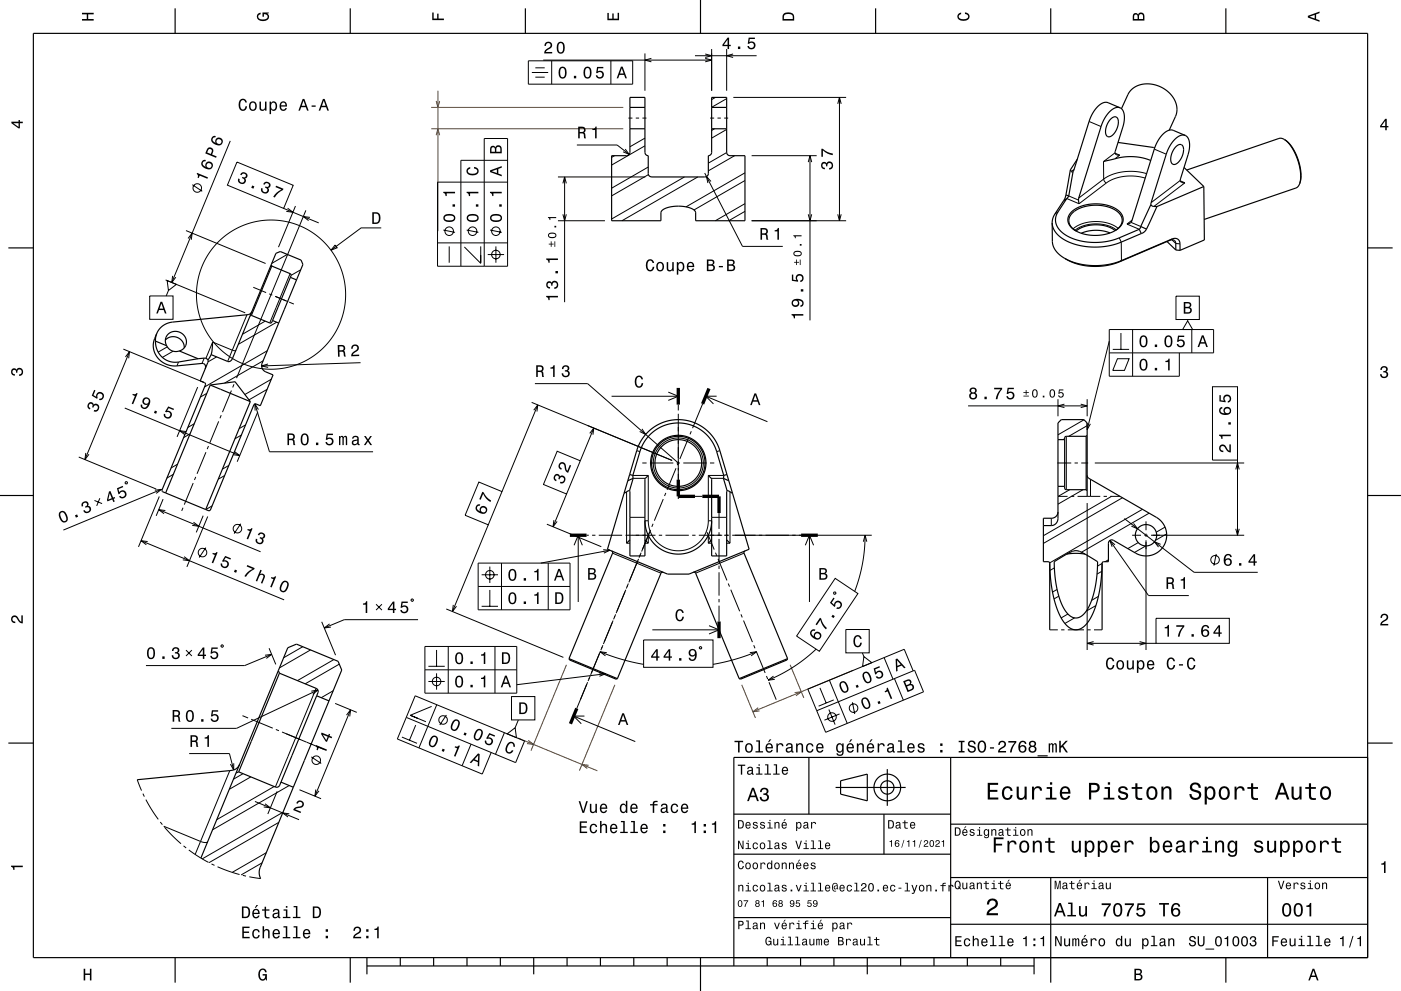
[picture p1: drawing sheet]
<svg xmlns="http://www.w3.org/2000/svg" width="420mm" height="297mm" viewBox="0 0 420 297" stroke-linecap="round" stroke-linejoin="round" font-family="sans-serif">
<g fill="none" stroke="#000" stroke-width=".3">
<path d="M158.4 18.2h31.3v7h-31.3zM162.8 18h50.5M165.4 18.2v7M183.1 18.2v7M193.3 16v11.2M195.3 17.5l-2 .5 2 .5M208.3 16.7h18.5M211.4 17.5l1.9 .5-1.9 .5M211.4 16.2l1.9 .5-1.9 .5M213.3 14.7v12.5M217.8 14.7v12.5M219.8 16.2l-2 .5 2 .5"/>
<path d="M159.4 21.7h4.9M160.5 23.1h2.8M160.5 20.3h2.8M188.4 35.4h1.2M190.6 35.4h1M192.6 35.4h1.2M193.3 32.2h.1M212.9 35.4h1.2M214.2 38.6l-.9 .5M214.5 29.2l-1.2 .6M215.1 35.4h1M217.1 35.4h1.2"/>
<path d="M217.8 29.6l-4.5 2.6M217.8 38.8l-4.5 2.6M219.8 29.2h33.9M251.1 31.1l.6-1.9 .5 1.9M251.7 29.2v37M326.5 36.4l3.6 1.5M57.7 55.4l2.9 1.9M69 42.2l-17.5 42.5M71 48.6l16.9 6.9-2.9 7-16.8-7zM152.2 54.6h-21v25.2h21v-38.3h-7v38.3M152.2 48h-14v31.8M167.3 53h26.2"/>
<path d="M168.7 55l.6-2 .5 2M169.3 53v37.6M172.9 43.5h12.1l3.6 2.8M184.2 46.7l-.8 .5M187.4 44.7l1.2 1.6-1.8-.8M193.3 43.7l-9.9 5.8M193.3 41.4l-4.5 2.6M194.3 50.1l-10.9 6.3M194.4 52.3l-11 6.4M205.2 53l-21.8 12.6M209.2 53l-22.7 13.2M211.3 51.9l11.3 21.9h12.1"/>
<path d="M213.1 54.4l-1.3-1.5 .4 2M217.8 45.7l-5.4 3.2M220.2 46.7l-7.8 4.5M223.3 54.1l-15.3 8.8M223.3 51.8l-17.6 10.2M225.3 46.7h19.5M242.3 48.6l.5-1.9 .5 1.9M242.8 46.7v49.3M320.4 58.7l2.9 1.3M322 50.8l-.8 .6M330.9 53.7l.2 .6 .6 .5M330.9 53.7l-7.5 5.7"/>
<path d="M331.7 54.8l-8.2 6.3-3.7-1.6M334.3 45.8l-3.5 2.6 .1 5.3M334.3 45.9l1.4 .6-1.5 1.1M343.3 53.4l-3-.6-3.3 .1-3 .7-2.3 1.2M343.7 52l-3-.6-3.7 .1-3.5 .8-2.6 1.4M346 44.7l3.6 1.5M353.8 54.1l-8.7 6.6M353.8 54.2l1.4 .6-9.3 7.1M55.8 69.1l23.8 9.9M56.4 71.5l1.2-1.6-.3 2M85 62.5l10.5 4.3M86.1 76.2l-4.6 2.7"/>
<path d="M86.2 62.4l1.6 1.2-2-.3M88.6 61.8l-5.1 12.3M91.7 63l-20.8 50.3M92.9 65.2l-2-.3 1.6 1.2M100.5 73.4l.6 .9-1.9 .7zM114.3 68.3h-6l-9.1 6.7M131.2 72.8h21M132.9 68.9l3.5 .7M134.7 73.8v4.9M139.2 74l4.9 4.9v-2.4M139.9 68.9l3.5 .7M144.1 73.8v4.9"/>
<path d="M146.2 76.3h4.9M146.9 68.9l3.5 .7M148.7 73.8v4.9M167.3 66.2h14.1M168.7 64.2l.6 2 .5-2M223.3 63.3l-4.8 2.9M223.3 61l-8.8 5.2M225.3 66.2h28.4M242.3 64.2l.5 2 .5-2M251.1 64.2l.6 2 .5-2M317.2 63.5l-.9 .6M334.6 68.9l-2.5-1.3-3.6-.5-3.6 .5-2.6 1.4"/>
<path d="M335.2 68.4l-1.3-.8-1.6-.7-3.8-.5-2.2 .2-1.9 .4-1.6 .8-1.1 .8M335.5 71.3l.6 1.3 .1 5.5-.6 .4M339.1 66.6l2.9 1.3M339.4 66l-1.6 1.2 3.7 1.5M351.3 71.9l1.2 1.1 1.2 .1M351.4 71.6l-.6 .4M44.9 88.7h7v7h-7zM49.6 83.9l23.9 9.9M50.1 84.1l2.8 1.1-2.4 1.9zM50.5 87.1l-.7 1.6M51.8 82.7l-.3 2 1.2-1.6M74 94.3l-5.8 14"/>
<path d="M75.9 86.1l3.9 1.6M79.5 96.2l-6.8 4M80.7 88.1l.9 .4M82.5 88.8l3.9 1.6M82.9 96.6l-11.5 6.6M86.7 90.5l1.4 .6M87 82l-6.1 14.8M90.1 80.9l-2.8 1.6M336 99.8v4.9M339.5 98.8v14M352.5 88.8h7v7h-7zM356 96.2l1.5 2.6h-3z"/>
<path d="M356 95.8v.4M357.3 98.8v7M37 104.6l24.2 10M37.6 107l1.2-1.6-.2 2M38.8 105.4l-13.3 32.3M50.2 103.9l-2.8 1.6M51.9 105.3l-3.2 1.8M53.5 108.5l-.5 1.2M59.3 116l-6.2 14.9M61.2 107.3l-.6 1.6M62 117.9l-1.9 1.1M64.9 107l-2.5 1.4"/>
<path d="M69.4 117l-2.7 6.5M70.1 115.2l-.3 .9M70.7 105l-1.1-.1-5.8-2.4-2.1 4.9M78.9 108.2l-11.6 6.6M80.1 116.7l-5.5 3.1M80.1 105.1l-18.8 10.9M80.3 109.1l-1.9 .6 2 .4M81.3 113.7l-7.9 4.5M108.1 108.7l-29.7 1M160.4 115h15.8l27.1 23.8M183.3 118.8h20M200.3 117.5l3 1.3-3 1.2"/>
<path d="M211.6 118.7l18.5 7.7M214.8 118.7h-3.2l2.3 2.3M317.2 119.6v5.2M325.9 119.6v5.2M332.5 105.8h31.3v-7h-31.3v14h21.1v-7M332.5 102.3l-6.6 26.5M333.6 104.7h4.9M335 107.5h3.5l-1.4 3.5h-3.5zM363.5 115.9h7.5v22h-7.5zM23.6 137l23.2 9.6M25.7 135.8l-.2 1.9 1.2-1.5M37.4 122.3l34.5 14.2"/>
<path d="M53.2 139.1l-1.9 1.1M55.8 129.3l-1.9-.2 1.5 1.2M57 130l-1.9 1.1M58.2 127l-1.9 1.1M61.7 135.5l-2.6 6.5M62.5 133.7l-.4 .9M65.6 126.3l-2.7 6.5M66.3 124.4l-.4 1M68.6 139.5l-1.9 1.1M70.3 135.3l1.6 1.2-2-.2M72.4 130.4l-2 1.1M73.6 127.4l-1.9 1.1"/>
<path d="M76.4 121l4.4 14.4h31M77.3 123.4l-6.2 15M77.5 122.7l-1.1-1.7 .1 2M159.4 120.6l42.1 17.4-25.3-10.5M160 122.9l1.2-1.5-.2 1.9M161.2 121.4l-10.7 25.9M167 135.2l7 2.9-4.2 10-6.9-2.9zM176.8 129.9l1.2-1.6-.2 2M178 128.3l-4 9.8M190.9 135.1l.9 .2M192.4 128.5l1.2 1.7-1.8-.9M192.6 138.8h1.2"/>
<path d="M194.8 138.8h7M202.8 138.8h1M203.3 128v1.3M203.3 121.3v1.7M203.3 124v23.3M203.4 138.5l-.4 .9M204.8 138.8h7M206.5 131.1l-2.7 6.5M207.2 129.2l-.3 1M210.6 121.1l-3 7.2M212.8 138.8h1.3M215.8 135.1l-1 .2"/>
<path d="M290.2 121.6h35.7M317 138.8h4.1M319.1 121.1l-1.9 .5 1.9 .6M319.2 131.5l-.5 .3M319.7 130.8v16M322.1 138.8h1M324 121.1l1.9 .5-1.9 .6M324.1 138.8h2.1M325 125.8l-7.8 4.5M325.9 126.8v2l1-1.8M325.9 127.6l-5.5 3.2M328.2 138.8h44.8"/>
<path d="M371 137.9v22.5M28.3 150l2.3 .9M29.9 149.3l-.9 2.3M37.6 144.4l.5 .1v.5l-.5-.1zM46.4 146.9l2-.2-1.6 1.2M47.6 152.7l30.5 12.7M47.8 148.8l-6.3 15.1M48.4 146.7l-29.4 12.2M48.9 149.6l-2.1 5M49.6 153l-2-.3 1.6 1.3M52 142.2l-2 1.1M54.9 152.2l-.4 .9"/>
<path d="M57.9 144.8l-2.7 6.4M58 156.5l1.6 1.2-2-.2M58.7 142.9l-.4 .9M60.9 154.6l-2.1 5M62.3 154.8l-6.3 15.1M63.6 151.6l-1.9 1.1M67.3 142.5l-1.9 1.1M72.2 157l-2 2.9M143.6 144.5l6.9 2.8-4.1 10-7-2.9zM146.4 157.3l-10.8 26M163.9 157.1l16.4 6.7M166.1 155.9l-.3 2 1.2-1.6"/>
<path d="M169.8 148.1l-4 9.8M187.8 147.4v15.4h1M188.8 155h4.5M189.7 142.5h4.6v13.6M189.8 143.4h3.7M193.3 156.1h1M194.3 156.1l.2 1.7 .5 1.7 .8 1.5 1.1 1.4 1.4 1.1 1.5 .8 1.7 .6 1.7 .2 1.7-.2 1.7-.4 1.6-.8 1.4-1.1 1.1-1.3 1-1.8 .5-1.7 .1-1.7M195 158.8l-2.7 6.5M195.8 157l-.4 .9M198.8 149.6l-2.6 6.4M199.6 147.7l-.4 1M202.7 140.3l-2.7 6.5"/>
<path d="M203.3 148.3v1.2M208.3 148.8h2.3M211.9 159.5l2.2 5.2M212.3 156.1h1M213.2 143.4h3.7M213.3 155h4.5M215.6 153.8v4.7M215.6 159.5v1M217 142.5h-4.7v13.6M218.8 147.4v15.4h-1M315.2 155.3v2.2M320.7 146.8l-3.5 2h2.8"/>
<path d="M321 148.8h1M323 148.8h6.8M324.7 146.8l-7.5 4.3M325.9 150.8v44M326.9 143.6v5.2M330.8 148.8h1M332.8 148.8h3M333.2 148.8l-20.4 11.8M336.5 149.2l-23.7 13.7M337.1 155.4l20.9 16.1h19.1M339.8 156.9l1.2 1.6-1.8-.8M342.5 152.6l-27.8 16.1"/>
<path d="M343.6 156.3v2.6M343.6 159.9v1M344.5 153.8l-20.3 11.7M349.3 158l-2.7 1.5M370.5 158.5l.5 1.9 .5-1.9M370.5 140.7l.5-1.9 .5 1.9M42.3 162l42.9 17.8M44.3 162.3l-2-.3 1.6 1.3M55.2 166.8l1.6 1.2-2-.2M61.7 164.1l-2 3M123.5 179.5l.4 .2-.2 .5-.5-.2zM143.3 168.8h27.6v14h-27.6z"/>
<path d="M143.3 175.8h27.6M144.4 172.3h4.9M146.8 169.8v4.9M146.8 176.8v4.9M150.3 168.8v14M164.4 168.8v14M172.1 163.4l1.2-3 1.3 3M173.3 160.4v20M175.8 160.4h.7M177.5 160.4h1M179.5 160.4h7M180.8 164.8l2 .1-1.8 .9"/>
<path d="M182.8 164.9l-20.7 3.9M183.6 165.8l14.6 6M187.5 160.4h9M187.6 176.7l-2.9 7.1M188.4 174.9l-.6 1.5M191.4 167.5l-2.9 7M192.2 165.6l-.6 1.5M194.3 160.4v2.4h-1M197.5 160.4h1M199.5 160.4h7M207.5 160.4h1M209.5 160.4h7"/>
<path d="M212.3 160.4v2.4h1M214.5 165.6l.4 1M215.3 167.5l2.6 6.5M215.6 161.5v7M215.6 169.5v1M215.6 171.5v7M215.6 179.5v1M217.1 160.4h1.4M218.3 174.9l.4 .9M219.1 176.7l2.7 6.5M219.5 160.4h41.8M223 165.8l-14.5 6"/>
<path d="M241.4 163.4l1.3-3 1.2 3M242.7 160.4v20M250 177.5h.5v.6l-.5-.1zM250.4 173.3l6.8 4.6-11.6 17.3-6.8-4.6zM258.8 162.3l.5-1.9 .6 1.9M259.3 160.4l-.2 4.5-.5 3.7-1 4.6-1.4 4M314.7 168.8v.1M316.1 170.2l-1.3 .8M316.9 176.7l-1.4 .7M317.4 178.7l-1.4 .8M329.3 178.7l-2 1.2M330.3 171.2l-1.4 .9"/>
<path d="M330.4 168.9l-1.4 .8M330.4 168.8v.1M332.3 167.8l-1 .5M332.7 162l11.6 16.5h12.1M334.3 163.3l-1.6-1.3 .7 1.9M339.4 160.4h2.7M341.2 162.6l-3.1 1.8M343.1 160.4h1M343.5 163.6l-3.4 2M343.6 161.9v32.9M345.1 160.4h27.9M347.9 163.1l-1.8-.7 1.2 1.6"/>
<path d="M349.7 160l-3.3 2M364.6 166l-.7 3.5M55.8 194.8l1.7 1.8M57.5 194.8l-1.7 1.8M66.5 193.3l.5 .2-.3 .5-.4-.3zM79.5 196.4l1.9-.3-1.6 1.2M80.7 194.3l2 4.8M81.4 196.1l-8.1 3.4h-29.5M90.8 193.8l-5.8 3.3M93.1 194.8l-9.3 5.4M96.4 186.4l4.2 10M98.8 187l-1.6 1.2 2-.3"/>
<path d="M100.1 197.7l-10.9 6.3M101.7 199l-10.2 5.9M112.7 181.1l1.8 1.7M114.5 181.1l-1.8 1.7M125.3 185.7h-22.1l-6 2.5M127.4 193.7h27.5v14h-27.5zM128.4 199.7h4.9M130.9 194.8v4.9M133.8 182.5l35.1 14.5M134.4 193.7v14M135.9 181.3l-.3 2 1.3-1.6M144.4 181.7h4.9"/>
<path d="M148.4 193.7v14M179.9 195.3l6.6 2.3 6.4 1.5M180 195.2l-2.9 7.1M180.7 193.4l-.6 1.5M181.9 195.6l-2-.3 1.6 1.3M183.8 186l-2.9 7M184.6 184.1l-.7 1.5M192.9 191.8h20.9v8.2h-20.9zM195.6 188.8h20M209.7 194l.4-.2 .3 .5-.5 .2zM212.6 187.5l3 1.3-3 1.2M215.6 181.5v4.8"/>
<path d="M222.1 184.1l.4 .9M222.9 186l2.7 6.4M224.8 195.6l2-.3-1.6 1.3M226 193.4l.3 .9M226.7 195.2l2.7 6.5M226.8 195.3l-6.2 2.2-6.8 1.6M244.7 194.5l-3.6 3.1-3.3 2.3-3.9 2.3-3.6 1.7M253.6 188.7h7v7h-7zM258.5 195.7l.5 1.1M259 196.8l2.4 1.8-2.8 1.1zM265 197.1l2.7 6.5M314.7 188.8h2.4"/>
<path d="M318.1 188.8h1M320.1 188.8h4.9M320.2 184l-2.1 1.2M322.1 185.2l-2.9 1.7M325.9 192.8h20.7M326 188.8h1M327.9 192.3l-2 .5 2 .5M328 188.8h2.4M328.5 181.5l-2.9 1.7M341.6 192.3l2 .5-2 .5M346.6 185.3h21.9v7.5h-21.9zM72.7 214.5l1.7 .7"/>
<path d="M75.3 215.6l6.5 2.6M82.7 218.6l.9 .4M84.5 219.4l7.4 3M93.3 207.1l2-.3-1.5 1.3M94.8 206.3l-12.3 29.6M95.3 206.8l-24.4 11.5h-19.5M99.9 207l-3.6 2.1M100.5 210.8l6.5 2.7M103.9 214.3l1.2-1.6-.3 2M105.1 212.7l-10.7 25.9M121.8 215l32.8 13.6 2.7-6.5-32.8-13.6-5.4 13 25.5 10.5 2.6-6.5M123.2 214.4l4.5 1.9"/>
<path d="M124.6 217.3l-1.8 4.5M127.4 200.7h27.5M128.4 204.2h4.9M129.4 211.7l-6.4 2.7 2.3 .9M130.9 201.8v4.9M130.9 211.2l-5.3 12.9M133.8 214.3l-2 3M151.2 219.6l-2.7 6.5M152.1 219.9l2.3-1.8 .4 3zM153.3 208.8h7v7h-7zM155.4 215.8l-1 2.3M172 214.6l18.4 7.6"/>
<path d="M175.2 214.6h-3.2l2.3 2.3M176.2 204.5l-3.3 7.8M176.9 202.6l-.6 1.5M179.6 201.6l2 .3-1.9 .8M181.6 201.9l-26.7 3.3M229.8 202.6l.4 .9M230.5 204.5l2.2 5.2M231.9 202.6l-1.6 1.3 2-.3M245.8 206.2l1.9 4.5M248.5 212.6l1.9 4.6M248.6 203.9l5.4 12.9M249.9 209.8l-4.5 1.8"/>
<path d="M251.7 214l-4.5 1.8M255.5 210.5l.7 3.5M268.1 203.4l2.7 6.4M273.8 201.1l-2.7-6.5-28.9 11.9 5.3 13 29.4-12.2-2.7-6.4-29.4 12.1M41.1 233.7l1.3 3.2M42.8 237.8l.5 .9M43.7 239.6l3.8 6M56.7 225.8h12.1l1.3 4.9M68.9 230.9l-10.4 25.2M70.1 228.7v2l-1-1.7M72.9 231.9l-2.9 1.6M75.2 232.8l-6.5 3.8"/>
<path d="M82.2 235.7l-17.2 10M83.1 237.2l-2.8 6.8M84.4 234.5l-.2 .1M86.7 235.4l-23 13.3M89.8 236.7l6.5 2.7M91.9 222.4l1.7 .7M92.8 222.8l4.2 1.7M93.3 226.8l3 2M94.7 236.6l-.3 2 1.2-1.6M120.5 220.9l4.5 1.9M141.2 223l-2.7 6.5M48.1 246.4l.6 .7"/>
<path d="M49.1 247.6l11.2 4.7 1.3 .2 .7-.3M49.3 247.9l5 5M55 253.5l.8 .6M56.6 254.7l5.9 3.8M63.4 258.9l.9 .5M65.2 259.8l6.6 2.3M76.4 240.2l13.3 5.5M78.6 258.6l-6.3 3.6M79.5 240.9l1.6 1.2-2-.3M79.8 255.6l-10.2 5.8M83.6 246.5l-20.9 12M84.8 243.4l-24.2 14"/>
<path d="M86.7 243.9l-2-.3 1.6 1.3M72.8 262.3l1 .3M74.7 262.8l3.4 .5"/>
<circle cx="59.1" cy="56.3" r="1.28"/>
<circle cx="134.7" cy="69.3" r="1.28"/>
<circle cx="141.7" cy="69.3" r="1.28"/>
<circle cx="148.7" cy="69.3" r="1.28"/>
<circle cx="148.7" cy="76.3" r="1.28"/>
<circle cx="81.3" cy="88.3" r="22.4"/>
<circle cx="203.3" cy="138.8" r="7.5"/>
<circle cx="71.2" cy="158.4" r="1.28"/>
<circle cx="60.7" cy="165.6" r="1.28"/>
<circle cx="146.8" cy="172.3" r="1.28"/>
<circle cx="364.3" cy="167.8" r="1.28"/>
<circle cx="130.9" cy="204.2" r="1.28"/>
<circle cx="132.8" cy="215.8" r="1.28"/>
<circle cx="249.4" cy="214.9" r="1.28"/>
<circle cx="255.9" cy="212.2" r="1.28"/>
<circle cx="94.8" cy="227.8" r="1.28"/>
</g>
<g fill="none" stroke="#804000" stroke-width=".3">
<path d="M129.3 38.6h57.5M129.3 32.2h57.5M130.8 30.3l.5 1.9 .5-1.9M131.3 27.2v42.1M130.8 40.5l.5-1.9 .5 1.9M169.8 199.2l-10.6 25.8M236.9 199.2l4.1 10M184.3 205.2l-10.6 25.8M222.4 205.2l4.1 10M227.3 212.1l-1.6 1.2 2-.2M238.2 207.6l2-.3-1.6 1.2M255.8 200.9l-30.1 12.4"/>
<path d="M155.3 221.2l23.8 9.8M158.4 221.9l1.6 1.2-2-.3M176.4 229.4l-1.9-.3 1.6 1.2"/>
</g>
<g fill="none" stroke="#000" stroke-width=".35">
<path d="M10 10h400v277h-400zM52.5 2.5v7.5M105 2.5v7.5M157.5 2.5v7.5M210 0v10M262.5 2.5v7.5M315 2.5v7.5M367.5 2.5v7.5M188.8 29.2h4.5v16.5l.3 .6 .7 .4 .1 5.6 .4 .5 .7 .2h15.7l.9-.4 .3-.6v-5.3l.6-.3 .3-.7v-16.5h4.5l.1 16.7 .2 .4 .7 .4h4.5v19.5h-14.8v-2.4a3.6 3.6 0 0 0-3.5-1.9l-2.4-.1-2.1 .3a2.64 2.64 0 0 0-2.4 1.7v2.4h-14.7v-19.5h4.4l.7-.3 .3-.4zM188.8 32.2h4.5M188.8 38.6h4.5M213.3 32.2h4.5"/>
<path d="M213.3 38.6h4.5M332.9 35.8a1.3 1.3 0 0 1 1.7-.7 1.3 1.3 0 0 1 .7 1.7 4.4 4.4 0 0 1-3 4.2 1.79 1.79 0 0 1-.8-2.5l.6-1.6zM335.8 32.3a4.1 4.1 0 0 0-4.3 2.6l-1.4 2.8-6.7 21.7 .1 1.7M335.8 32.3a4 4 0 0 1 1.1 4.6l-2.6 8.4a1.03 1.03 0 0 0 1.4 1.2M335.8 32.3l-3.6-1.5a4.1 4.1 0 0 0-4.3 2.5l-1.3 2.7-4.9 15.4M336.2 32.6l1.9-4.2a7.2 7.2 0 0 1 9.8-2.4l1.9 1.2 1.7 1.7a6 6 0 0 1 .9 6l-1.9 4.1M319.5 58.4l-.6 1.7M319.5 58.4l.9 .3M319.8 59.5l-3 4.7-.3 1.1v1.1l.4 1.4 1.1 1.5 1.6 1.2 1.7 .9 2.1 .7 2.4 .4 2.7 .2 2.5-.2 3.7-.9 6.8-2.9M319.8 59.5l-.9 .6M320.4 58.7l-.6 .8M320.9 50.9l.5 .7 .3-.2"/>
<path d="M320.9 50.9l-1.4 7.5M321.7 51.4l-1.3 7.3M323 47.7l-2.1 3.2M335.2 42.7l11 1.6M345 48.1l-3.1-.9-3.4-.3-3 .4-4.7 1.1M352.6 43.9a1.22 1.22 0 0 1 1.6-.5 1.22 1.22 0 0 1 .6 1.5 4.5 4.5 0 0 1-2.9 4.4 1.79 1.79 0 0 1-.8-2.5l.5-1.6zM355 50.2l5.9 5.7M355.3 40.6l-3.6-1.5a4.1 4.1 0 0 0-4.2 2.5l-1.4 2.9-6.8 21.6a1.58 1.58 0 0 1-1.5 1.1M355.3 40.6a4.1 4.1 0 0 0-4.2 2.5l-1.3 2.7-4.8 15.5M355.3 40.6a4 4 0 0 1 1.2 4.6l-2.6 8.4a1.03 1.03 0 0 0 1.3 1.2M360.9 55.9l.2 16-7.3 3.1M360.9 55.9l-14.1 6"/>
<path d="M385.1 41.8l1.1 .9 1.1 1.4 1.9 3.8 .8 4.2v1.7l-.4 1.3M385.1 41.8l-.9-.3h-.8l-27.6 9.5M385.1 41.8l1.1 1 1.1 1.5 1.8 3.7 .8 4v1.6l-.3 1.5M389.6 55.1l-.5 .8-.6 .4-27.5 9.5M2.5 74.3h7.5M81.3 79.3l.2 .4M81.5 79.7l5.5 2.3 .3 .4-.3 .7M81.5 79.7l-6.1 14.8M203.3 61.8h.1M315.4 66.8l.2 1.1 .5 1.3 1 1.1 1.2 1.1 3.2 1.6 3.9 .9 3.9 .1 3.9-.5 2.4-.7 6.5-2.8M315.4 66.8l.1 5.7 .2 1.2 1.3 2 2.2 1.7M318.9 60.1l-3 4.6-.5 2.1"/>
<path d="M321.3 63.5l1.3-1 1.9-.8 1.8-.4 2.2-.2 2 .1 2.1 .5 1.8 .8 1.4 1.1a3.4 3.4 0 0 1-1.4 5.5l-3.2 1.2-3.9 .2-3.5-.7-1.4-.7-1.2-.9a3.1 3.1 0 0 1 .1-4.7zM321.4 64l1.1-.9 1.5-.8 2-.6 1.9-.2 3.9 .4 1.9 .7 1.3 .8a3.2 3.2 0 0 1-.7 5.7l-2.3-1.2-3.1-.5-3 .3-2.6 1a.98 .98 0 0 1-1 .4 .98 .98 0 0 1-.8-.7 2.95 2.95 0 0 1-.1-4.4zM332.8 69.8l-2-.6-2.4-.2-2.2 .3-2.1 .6M341.5 68.7l.6 1.3M342 67.9l-.5 .8M342 67.9l1.7 .8M343.7 68.7l-.6 .8-1 .5M345 61.3l.6 .5 1.2 .1M345 61.3l-3 6.6M346.8 61.9l-3.1 6.8M349.9 72.4l2.6 2.5M352.5 74.9v-1.9a1.13 1.13 0 0 0-1.7-1l-15.3 6.5-3.9 1.1-3.4 .3-3.5-.4-2.9-.8-2.6-1.3"/>
<path d="M352.5 74.9l1.3 .1M353.8 75l-.2-2.7-.6-.7-.9-.2-16.2 6.8-3.6 1-3.4 .4-3.7-.2-3.3-.8-2.7-1.2M410 74.3h7.5M47 99.9l-.4 2.3M47 99.9l-.7 1.6a6.2 6.2 0 0 0 6.7 8.2l7.8-.8 .7 .6v1.1M75.4 94.5l5.5 2.3 .4-.1 .4-.6M75.4 94.5l-.4 .2M75.5 93.4a1.5 1.5 0 0 1-1.5 .9l-22.2 2.2a5.7 5.7 0 0 0-4.8 3.4M81.7 96.1l1.8 .7M87 83.1l-5.3 13M87 83.1l1.9 .8M88.9 83.9l1.9-4.6-.5-1.3-6.3-2.6-1.3 .5-13.2 31.8-.5 .6-.7 .1-5-2.1"/>
<path d="M88.9 83.9l-10.3 24.9a2 2 0 0 0 1.1 2.6l2.2 1-3.9 9.2-1.2-.5-.7 .2-13.1 31.6-.4 .2-13.9-5.8-.2-.4 13.1-31.6-.2-.6-1.4-.5 2.3-5.6v-.8M46.6 102.2a6 6 0 0 0 6.9 6.3l5.9-1M46.6 102.2l3.4 1.4M49.6 101.9a3.3 3.3 0 0 1 3.6-.7 3.3 3.3 0 0 1 2 3.1M50 103.6a3.1 3.1 0 0 1 1.4-4.1 3.1 3.1 0 0 1 4.1 1.5 2.82 2.82 0 0 1-1.8 4.2M50 103.6a3 3 0 0 0 3.7 1.6M53.7 105.2l5.7 2.3M59.4 107.5l2.1-.2 .8 .5M63 115.4l7.5-1 4.5 6M63 115.4l12 5M63 115.4l-13.3 32.3M63.3 106.3l-1 1.5"/>
<path d="M63.3 106.3h.1M63.8 102.5l-.5 3.8M75 120.4l-13.3 32.3M317.2 131.8h2M325.6 130.8h-5.9l-.5 .5v15.2l.5 .3h5.9M325.6 130.8v16M325.9 130.5l-.3 .3M0 148.5h10M188.7 147l-1.6 .9M188.8 142.2l.9 .3M189.7 142.5l.1 .9M189.7 142.5l2.5-8.1 .9-1.8 1.1-1.6 1.8-1.8 2.4-1.4 2.4-.8 2.4-.2 2.5 .2 2.4 .7 2.2 1.3 2 1.8 1.2 1.6 1 2 2.5 8.1"/>
<path d="M189.8 143.4l-1.1 3.6M189.8 143.4l-1.6 .7M193.3 156.1l.2 2 .6 1.9 1 1.7 1.3 1.5 1.5 1.3 1.8 .9 1.7 .5 2 .2 2-.2 1.9-.6 1.7-1 1.5-1.3 1.3-1.6 .8-1.7 .6-1.9 .1-1.7M194.3 142.5l-1 1.1v23h-4.5l-.1-19.6M212.3 142.5l1 1.1v23h4.5l.2-19.6M216.9 143.4l1.1 3.6M216.9 143.4l1.6 .7M217 142.5l-.1 .9M217.9 142.2l-2.2-7.4-.8-2.1-1.9-2.6-2.4-2.1-1.8-1-1.8-.7-3.7-.5-3.5 .4-3.4 1.6-1.6 1.2-1.6 1.6-1.1 1.6-.9 1.8-9.1 30.6 18 7.5h6.5l18-7.5-5-16.7M217.9 142.2l1.7 5.7M217.9 142.2l-.9 .3M218 147l1.6 .9"/>
<path d="M317.2 153.4l-.4 1.1-.8 .7-3.2 .1v13l1.5 .1 .4 .4M317.2 145.8h2M325.6 146.8l.3 .3M325.9 142.5l.5 .9 20.3 11.6a6.2 6.2 0 0 1 2.2 8.5 6.2 6.2 0 0 1-8.4 2.3l-6.7-3.9a1 1 0 0 0-1.5 .9v5.5l-1.5 .1-.4 .3-.5 7-1.4 5.9-1 2.6-1.2 2.1-1.4 1.5-1.4 .8-1.6 .1-1.7-.8-1.4-1.6-1.4-2.5-1.1-3.1-.8-3.6-.6-3.8-.2-4.4M325.9 148.8v-22l-1-1h-6.7l-1 1-.1 29-.5 1-.8 .6-3 .1M410 148.5h10M183.4 165.1l.2 .7-13 31.6M188.8 161.8l-1 1M193.3 161.8l1 1M198.8 171.5l-.6 .3-13.1 31.6M207.9 171.5l.6 .3 13.1 31.6M213.3 161.8l-1 1"/>
<path d="M217.8 161.8l1 1M223.3 165.1l-.3 .7 13.1 31.6M314.7 168.8v20M314.7 168.8v.1M316 168.3l5-2.9a4 4 0 0 1 4.3 .7l2.4 1.4a1.77 1.77 0 0 1 1.3 2.4l-.7 6-.6 2.7-.9 2.6-1.1 1.8-1 1.3-1.2 .7-1.3 .2-1.2-.5-1.2-1-1-1.5-.9-2.1-1.4-5.7zM319.8 166.1l2.6-.3 2.9 .3M330.4 168.8v20M170.6 197.4l.1 .4 14 5.8 .4-.2M170.6 197.4l14.5 6M236.1 197.4l-.2 .4-13.9 5.7-.4-.1M236.1 197.4l-14.5 6M83.4 201l.4 .8"/>
<path d="M83.8 201.8l11 4.5 .6 .8-.5 1.4M83.8 201.8l-12.2 29.5M94.9 208.5l3.7 1.6M94.9 208.5l-10.7 25.9M98.6 210.1l-20.6 49.9-.3 1.7 .4 1.6M98.6 210.1l3.8-9.3-1-2.6-12.5-5.2-2.6 1.1-15.5 37.5M2.5 222.7h7.5M70.8 231.6l-10.6 25.6M71.6 231.3l11.2 4.6 .9-.3 .5-1.2M71.6 231.3l-.8 .3M71.8 229a3 3 0 0 1-2.9 1.9l-27.8 2.8M84.2 234.4l3.7 1.5"/>
<path d="M242.5 227v17M250.5 236h21M252 234l8-2v8l-8-2zM266 230.5v11M285 227v60M410 222.7h7.5M410 227h-190v62.5M220 244h65M220 256h65M265 244v12M285 247h125M220 275h65"/>
<path d="M285 277h125M285 263h125M315 263v31.5M380 263v24M52.5 287v7.5M105 287v7.5M110 289.5h200M110 287v5M120 287v2.5M130 287v2.5M140 287v2.5M150 287v2.5"/>
<path d="M160 287v5M170 287v2.5M180 287v2.5M190 287v2.5M200 287v2.5M210 287v10M230 287v2.5M240 287v2.5M250 287v2.5M260 287v5M270 287v2.5M280 287v2.5"/>
<path d="M290 287v2.5M300 287v2.5M310 287v5M367.5 287v7.5"/>
<circle cx="203.3" cy="138.8" r="7"/>
<circle cx="203.3" cy="138.8" r="8.3"/>
<circle cx="203.3" cy="138.8" r="8"/>
<circle cx="343.6" cy="160.4" r="3.2"/>
<circle cx="266" cy="236" r="4"/>
<circle cx="266" cy="236" r="2"/>
</g>
<path d="M203.3 116.3v5M212.5 116.4l-1.9 4.7M203.3 143.8v5h5M210.6 148.8h5v5M170.8 160.4h5M240.2 160.4h5M215.6 186.3v5M172.9 212.3l-1.9 4.6" fill="none" stroke="#000" stroke-width="1" stroke-linecap="butt"/>
<g fill="#000">
<path d="M24.6 3.8h3.5v.5h-1.7v1.4h1.7v.5h-3.5v-.5h1.4v-1.4h-1.4z" fill-rule="evenodd"/>
<path d="M77.3 4.2l.8-.4v.5l-.3 .1a.68 .68 0 0 0-.4 .6 .68 .68 0 0 0 .4 .6 1.68 1.68 0 0 0 2.4-.6 .93 .93 0 0 0-1.1-.8v.8h-.4v-1.3h1.9v.3l-.5 .1 .4 .4a1.19 1.19 0 0 1-.9 1.7 1.9 1.9 0 0 1-2.6-1.3z" fill-rule="evenodd"/>
<path d="M129.6 3.8h.4v1.8h1.1v-1.5h.4v1.5h1.6v.4h-3.5z" fill-rule="evenodd"/>
<path d="M163.5 12.8l-.3 1h.5a.7 .7 0 0 1 .5-.9 .7 .7 0 0 1 .8 .5 .7 .7 0 0 1-.5 .9l-.3 .1a1.63 1.63 0 0 0-1.1 1.6h2.4v-.4h-1.9l.9-.8a1.17 1.17 0 0 0 .9-1.7 1.17 1.17 0 0 0-1.9-.3zM167.2 13a2.02 2.02 0 0 0 .9 3.1 2.03 2.03 0 0 0 .9-3.2 1.11 1.11 0 0 0-1.8 .1zM167.8 13h.6a2.37 2.37 0 0 1 0 2.6h-.6a2.38 2.38 0 0 1 0-2.6z" fill-rule="evenodd"/>
<path d="M182.1 3.9h.4v1.7h1.1v-1.6h.4v1.6h1.2v-1.8h.4v2.3h-3.5z" fill-rule="evenodd"/>
<path d="M218.1 11.3l-1.5 2.1v.4h1.5v.9h.5v-.9h.5v-.4h-.5v-2.1zM218.1 11.9v1.5h-1.1zM221.2 13.9v.8h.7v-.8zM224.4 11.3l-.2 1.8h.4a.8 .8 0 0 1 1.2-.2 .8 .8 0 0 1-.1 1.3 .8 .8 0 0 1-1.2-.4h-.4a1.21 1.21 0 0 0 1.5 1 1.21 1.21 0 0 0 .8-1.6 1.21 1.21 0 0 0-1.8-.6l.2-.9h1.5v-.4z" fill-rule="evenodd"/>
<path d="M235 4a2.21 2.21 0 0 0-.4 2.2h3.5v-1.2a1.92 1.92 0 0 0-3.1-1zM235.3 4.4l.4-.2a1.45 1.45 0 0 1 2 .8v.7h-2.7l.1-1z" fill-rule="evenodd"/>
<path d="M287.3 4.2l.8-.4v.4l-.3 .1a.66 .66 0 0 0-.4 .6 .66 .66 0 0 0 .4 .6 1.69 1.69 0 0 0 2.5-.5 .9 .9 0 0 0-1-.8v-.5a1.24 1.24 0 0 1 1.4 1.1 1.24 1.24 0 0 1-1.1 1.4 1.93 1.93 0 0 1-2.6-1.2z" fill-rule="evenodd"/>
<path d="M339.8 4.2l-.2 2h3.5v-1.4a.98 .98 0 0 0-.7-1 .98 .98 0 0 0-1.2 .6 .84 .84 0 0 0-1.4-.2zM340.1 4.5l.4-.1 .4 .1 .1 1.2h-1zM341.6 4.4l.4-.2a.58 .58 0 0 1 .7 .7v.8h-1.2z" fill-rule="evenodd"/>
<path d="M392.1 4.7v.6l3.5 1.2v-.4l-1-.4v-1.4l1-.4v-.4zM392.6 5l1.5-.5v1z" fill-rule="evenodd"/>
<path d="M3.4 36.5v.4l2.1 1.6h.5v-1.6h.8v-.4h-.8v-.5h-.4v.5zM4 36.9h1.6v1.1z" fill-rule="evenodd"/>
<path d="M71.9 30a2.03 2.03 0 0 0 .9 3.3 1.32 1.32 0 0 0 1.3-1.4h-.5a.82 .82 0 0 1-1.1 .8 1.83 1.83 0 0 1 .3-2.7l.5 .2 .2 .5h.5a1.19 1.19 0 0 0-.8-1.1 1.19 1.19 0 0 0-1.3 .4zM74.9 30.7a1.45 1.45 0 0 0-.2 1.7 1.45 1.45 0 0 0 1.6 .8 1.45 1.45 0 0 0 .7-1.8 1.45 1.45 0 0 0-1.7-.9zM75.3 31a.67 .67 0 0 1 .7-.2 .67 .67 0 0 1 .5 .5 .93 .93 0 0 1 0 1.1 .93 .93 0 0 1-1 .4 1.36 1.36 0 0 1-.2-1.8zM77.8 30.4v1.8a.89 .89 0 0 0 .6 1 .89 .89 0 0 0 1.1-.5v.5h.4v-2.8h-.5v1.6a.64 .64 0 0 1-.3 .8 .64 .64 0 0 1-.9-.3v-2.1zM80.8 30.4v3.8h.5v-1.5a.93 .93 0 0 0 1 .5 .93 .93 0 0 0 .7-.8 1.27 1.27 0 0 0 0-1.5 1.27 1.27 0 0 0-1.4-.4l-.3 .4v-.5zM81.4 31a.63 .63 0 0 1 .7-.2 .63 .63 0 0 1 .5 .6v.4a.84 .84 0 0 1-.6 1.1 1.18 1.18 0 0 1-.6-1.9zM84.1 30.7a1.46 1.46 0 0 0-.2 1.7 1.46 1.46 0 0 0 1.4 .8l.7-.8h-.4l-.6 .5a.76 .76 0 0 1-.7-1h1.7a1.17 1.17 0 0 0-.5-1.3 1.17 1.17 0 0 0-1.4 .1zM84.5 31l.2-.2a.67 .67 0 0 1 .7 .1 .67 .67 0 0 1 .2 .7h-1.3zM90.7 29.7l-1.2 3.5h.4l.4-1.1h1.4l.4 1.1h.4l-1.3-3.5zM91 30.2l.5 1.5h-1zM93.4 31.6v.4h1.2v-.4zM96.8 29.7l-1.3 3.5h.5l.4-1.1h1.4l.3 1.1h.5l-1.3-3.5zM97.1 30.2l.5 1.5h-1.1z" fill-rule="evenodd"/>
<path d="M167.8 20.4a2.02 2.02 0 0 0 .9 3.2 2.03 2.03 0 0 0 .9-3.2 1.11 1.11 0 0 0-1.8 0zM168.3 20.5h.7a2.38 2.38 0 0 1 0 2.6h-.7a2.37 2.37 0 0 1 0-2.6zM172 22.7v.8h.7v-.8zM175.2 20.4a2.02 2.02 0 0 0 .9 3.2 2.03 2.03 0 0 0 .9-3.2 1.11 1.11 0 0 0-1.8 0zM175.8 20.5h.7a2.37 2.37 0 0 1 0 2.6h-.7a2.37 2.37 0 0 1 0-2.6zM179 20.1l-.3 1.8h.4a.8 .8 0 0 1 1.3-.2 .8 .8 0 0 1-.1 1.2 .8 .8 0 0 1-1.2-.3h-.5a1.21 1.21 0 0 0 1.5 1 1.21 1.21 0 0 0 .8-1.6 1.21 1.21 0 0 0-1.7-.6l.1-.9h1.6v-.4z" fill-rule="evenodd"/>
<path d="M186.1 20l-1.2 3.5h.4l.4-1h1.4l.4 1h.4l-1.2-3.5zM186.4 20.5l.5 1.5h-1z" fill-rule="evenodd"/>
<path d="M415.3 35.6l-1.6 2.1v.5h1.6v.8h.4v-.8h.5v-.4h-.5v-2.2zM415.3 36.2v1.6h-1.1z" fill-rule="evenodd"/>
<path d="M59.1 51.8l-.1 .3a.77 .77 0 0 1 .2 1.1l.4 .2 .3-.8 2.3 1 .1-.4zM60.6 48.2a1.48 1.48 0 0 0 1.1 2.4 1.26 1.26 0 0 0 1.9-.3 1.26 1.26 0 0 0-.5-1.8 1.11 1.11 0 0 0-1.3 .2 1.11 1.11 0 0 0-.1 1.3 1.02 1.02 0 0 1-.9-1.2l.3-.4h.5l.1-.5h-.4zM61.9 49.6a.75 .75 0 0 1 1.5 0 .75 .75 0 0 1-1.5 0z" fill-rule="evenodd"/>
<path d="M62.2 44.4l-.7 1.6 3.3 1.3 .1-.4-1.3-.6a1.34 1.34 0 0 0-.3-2.1h-.8zM62.5 44.9a.59 .59 0 0 1 .8-.1 .59 .59 0 0 1 .1 .8l-.2 .5-1.1-.4zM63.6 41a1.47 1.47 0 0 0 1.1 2.4 1.26 1.26 0 0 0 1.9-.3 1.26 1.26 0 0 0-.5-1.8 1.11 1.11 0 0 0-1.3 .2 1.11 1.11 0 0 0-.2 1.3 1.02 1.02 0 0 1-.8-1.2l.3-.4h.4l.2-.4h-.8zM64.9 42.5a.75 .75 0 0 1 1.5 0 .75 .75 0 0 1-1.5 0z" fill-rule="evenodd"/>
<path d="M72.3 51.9l-.3 .4 .4 .2a.62 .62 0 0 1 .6-.6 .62 .62 0 0 1 .6 .6 .62 .62 0 0 1-.5 .7l-.4-.2-.2 .4a.74 .74 0 0 1 .7 .9 .74 .74 0 0 1-1.1 .5 .74 .74 0 0 1-.2-1.1l-.5-.2a1.18 1.18 0 0 0 1 1.7 1.18 1.18 0 0 0 1.2-1.5l-.1-.2a1.01 1.01 0 0 0 .6-1.4 1.01 1.01 0 0 0-1.5-.4zM75.6 55.6l-.3 .7 .7 .2 .3-.6zM79.2 54.8l-.3 .4 .4 .2a.62 .62 0 0 1 .6-.6 .62 .62 0 0 1 .6 .5 .62 .62 0 0 1-.5 .7l-.4-.1-.2 .3a.74 .74 0 0 1 .7 1 .74 .74 0 0 1-1.1 .4 .74 .74 0 0 1-.2-1.1l-.5-.2a1.18 1.18 0 0 0 1 1.7 1.18 1.18 0 0 0 1.2-1.4l-.1-.3a1.01 1.01 0 0 0 .6-1.4 1.01 1.01 0 0 0-1.5-.4zM82.8 55.7l-.2 .4 1.8 .7a5.2 5.2 0 0 0-2.5 2.2l.5 .2a5.3 5.3 0 0 1 2.4-2.2l.2-.4z" fill-rule="evenodd"/>
<path d="M140.1 50.5l.9-.4v.4l-.3 .2a.66 .66 0 0 0-.5 .5 .66 .66 0 0 0 .4 .7l.5 .1a1.58 1.58 0 0 0 2-.7 .89 .89 0 0 0-1-.8v-.5a1.24 1.24 0 0 1 1.4 1.1 1.24 1.24 0 0 1-1 1.4 1.93 1.93 0 0 1-2.7-1.2z" fill-rule="evenodd"/>
<path d="M147.1 43.9l-.2 2h3.5v-1.3a.98 .98 0 0 0-.7-1.1 .98 .98 0 0 0-1.2 .7 .83 .83 0 0 0-1.4-.3zM147.5 44.3l.3-.2 .4 .2 .2 1.2h-1.1zM148.9 44.2l.5-.2a.58 .58 0 0 1 .6 .7v.8h-1.2z" fill-rule="evenodd"/>
<path d="M146.9 51.1v.5l3.5 1.2v-.4l-1-.4v-1.4l1-.3v-.5zM147.4 51.3l1.6-.5v1.1z" fill-rule="evenodd"/>
<path d="M173.3 38v3.5h.5v-1.5l1.1 .1 .2 1.4h.6l-.3-1.5-.3-.2a.97 .97 0 0 0 .4-1.2 .97 .97 0 0 0-1-.6zM173.8 38.4h.6a.6 .6 0 0 1 .7 .6 .6 .6 0 0 1-.8 .6h-.5z" fill-rule="evenodd"/>
<path d="M177.6 38.6a.77 .77 0 0 0 .9-.7h.4v3.6h-.5v-2.5h-.8z" fill-rule="evenodd"/>
<path d="M246.4 48.8a1.17 1.17 0 0 0-.2 1.3 1.17 1.17 0 0 0 1.1 .6v-.4a.62 .62 0 0 1-.8-.4 .62 .62 0 0 1 .3-.7 .62 .62 0 0 1 .8 .2v.5h.4a.74 .74 0 0 1 .7-1 .74 .74 0 0 1 .8 .8 .74 .74 0 0 1-.9 .6v.5a1.18 1.18 0 0 0 1.2-1.5 1.18 1.18 0 0 0-1.9-.6l-.1 .2a.86 .86 0 0 0-1.4-.1zM246.2 44.6v2.4h.5v-1.9a5.2 5.2 0 0 0 3 1.4v-.5a5.2 5.2 0 0 1-3-1.4z" fill-rule="evenodd"/>
<path d="M111.6 63.6v3.5h1.2a1.92 1.92 0 0 0 .9-3 2.18 2.18 0 0 0-2.1-.5zM112.1 64a1.38 1.38 0 0 1 1.5 1.1 1.38 1.38 0 0 1-.9 1.6h-.6z" fill-rule="evenodd"/>
<path d="M133.3 64.4a1.13 1.13 0 0 0-.4 1.2 1.13 1.13 0 0 0 1 .9 1.9 1.9 0 0 0 2.6-1.2 2.04 2.04 0 0 0-3.2-.9zM133.4 65a2.37 2.37 0 0 1 2.6 0v.7a2.38 2.38 0 0 1-2.6 0zM135.7 61.2v.7h.7v-.7zM132.9 57.5v.3a.77 .77 0 0 1 .7 1h.3v-.9h2.5v-.4z" fill-rule="evenodd"/>
<path d="M140.3 64.4a1.13 1.13 0 0 0-.4 1.2 1.13 1.13 0 0 0 1 .9 1.9 1.9 0 0 0 2.6-1.2 2.04 2.04 0 0 0-3.2-.9zM140.4 65a2.37 2.37 0 0 1 2.6 0v.7a2.38 2.38 0 0 1-2.6 0zM142.7 61.2v.7h.7v-.7zM139.9 57.5v.3a.77 .77 0 0 1 .7 1h.3v-.9h2.5v-.4z" fill-rule="evenodd"/>
<path d="M147.3 64.4a1.13 1.13 0 0 0-.4 1.2 1.13 1.13 0 0 0 1 .9 1.9 1.9 0 0 0 2.6-1.2 2.04 2.04 0 0 0-3.2-.9zM147.4 65a2.37 2.37 0 0 1 2.6 0v.7a2.38 2.38 0 0 1-2.6 0zM149.7 61.2v.7h.7v-.7zM146.9 57.5v.3a.77 .77 0 0 1 .7 1h.3v-.9h2.5v-.4z" fill-rule="evenodd"/>
<path d="M166.2 72.3v1.7h.3v-1.7zM165.1 72.3v.7h-.6v.3h.6v.7h.3v-.7h.6v-.3h-.6v-.7zM164.6 69.9a.79 .79 0 0 0-.3 .9 .79 .79 0 0 0 .7 .5 1.33 1.33 0 0 0 1.8-.8 1.42 1.42 0 0 0-2.2-.6zM164.6 70.3l.5-.2h1.2a.44 .44 0 0 1 0 .8h-1.5zM166.2 67.7v.5h.5v-.5zM164.3 65.1l.4 .8h.3v-.5h1.7v-.3z" fill-rule="evenodd"/>
<path d="M194 78.1a2.03 2.03 0 0 0 .9 3.3 1.32 1.32 0 0 0 1.3-1.4h-.5a.82 .82 0 0 1-1.1 .8 1.82 1.82 0 0 1 .3-2.7l.5 .2 .2 .5h.5a1.19 1.19 0 0 0-.8-1.1 1.19 1.19 0 0 0-1.3 .4zM197 78.8a1.45 1.45 0 0 0-.2 1.8 1.45 1.45 0 0 0 1.6 .7 1.45 1.45 0 0 0 .7-1.8 1.45 1.45 0 0 0-1.7-.9zM197.4 79.1a.67 .67 0 0 1 .7-.2 .67 .67 0 0 1 .5 .6 .93 .93 0 0 1 0 1 .93 .93 0 0 1-1 .4 1.36 1.36 0 0 1-.2-1.8zM199.9 78.6v1.7a.89 .89 0 0 0 .6 1 .89 .89 0 0 0 1.1-.5v.5h.4v-2.7h-.5v1.5a.65 .65 0 0 1-.4 .8 .65 .65 0 0 1-.8-.3v-2zM202.9 78.6v3.7h.4v-1.5a.93 .93 0 0 0 1 .5 .93 .93 0 0 0 .8-.8 1.27 1.27 0 0 0 0-1.5 1.27 1.27 0 0 0-1.4-.4l-.4 .4v-.4zM203.5 79.1a.63 .63 0 0 1 .7-.2 .63 .63 0 0 1 .5 .6v.4a.84 .84 0 0 1-.7 1.1 1.18 1.18 0 0 1-.5-1.9zM206.2 78.8a1.45 1.45 0 0 0-.3 1.7 1.45 1.45 0 0 0 1.5 .8l.7-.8h-.5l-.6 .5a.76 .76 0 0 1-.6-1h1.7a1.16 1.16 0 0 0-.5-1.3 1.16 1.16 0 0 0-1.4 .1zM206.5 79.1l.2-.2a.67 .67 0 0 1 .7 .1 .67 .67 0 0 1 .3 .7h-1.3zM211.9 77.8v3.5h1.3a.98 .98 0 0 0 1.1-.8 .98 .98 0 0 0-.6-1.1 .86 .86 0 0 0 .4-1.1 .86 .86 0 0 0-.9-.5zM212.4 78.2h.7a.53 .53 0 0 1 .6 .5 .53 .53 0 0 1-.6 .5h-.7zM212.4 79.6h.7a.61 .61 0 0 1 .8 .6 .61 .61 0 0 1-.7 .6h-.8zM215.5 79.7v.4h1.2v-.4zM218 77.8v3.5h1.3a.98 .98 0 0 0 1.1-.8 .98 .98 0 0 0-.6-1.1 .86 .86 0 0 0 .4-1.1 .86 .86 0 0 0-1-.5zM218.5 78.2h.7a.53 .53 0 0 1 .6 .5 .53 .53 0 0 1-.7 .5h-.6zM218.5 79.6h.7a.61 .61 0 0 1 .7 .6 .61 .61 0 0 1-.7 .6h-.7z" fill-rule="evenodd"/>
<path d="M228 68.3v3.5h.5v-1.4l1 .1 .3 1.3h.5l-.3-1.4-.2-.3a.97 .97 0 0 0 .4-1.1 .97 .97 0 0 0-1-.7zM228.5 68.8h.5a.6 .6 0 0 1 .7 .6 .6 .6 0 0 1-.7 .5h-.5z" fill-rule="evenodd"/>
<path d="M232.2 69a.77 .77 0 0 0 1-.7h.3v3.5h-.4v-2.4h-.9z" fill-rule="evenodd"/>
<path d="M239.8 77.8v1.6h.2v-1.6zM238.7 77.8v.7h-.6v.2h.6v.7h.2v-.7h.6v-.2h-.6v-.7zM238.2 75.4a.79 .79 0 0 0-.3 .8 .79 .79 0 0 0 .7 .6 1.33 1.33 0 0 0 1.8-.8 1.42 1.42 0 0 0-2.2-.6zM238.2 75.8l.5-.3 1.1 .1a.44 .44 0 0 1 0 .8h-1.4zM239.8 73.1v.5h.5v-.5zM237.8 70.5l.5 .9h.3v-.6h1.7v-.3z" fill-rule="evenodd"/>
<path d="M48.1 90.4l-1.3 3.5h.5l.4-1h1.4l.3 1h.5l-1.3-3.5zM48.4 90.9l.5 1.6h-1.1z" fill-rule="evenodd"/>
<path d="M163.7 88.7v.3a.77 .77 0 0 1 .7 1h.4v-.9h2.5v-.4zM164 84.6a1.17 1.17 0 0 0-.2 1.2 1.17 1.17 0 0 0 1.1 .7v-.5a.62 .62 0 0 1-.8-.3 .62 .62 0 0 1 .3-.8 .62 .62 0 0 1 .8 .2v.5h.4a.74 .74 0 0 1 .7-.9 .74 .74 0 0 1 .8 .7 .74 .74 0 0 1-.9 .7v.5a1.18 1.18 0 0 0 1.2-1.5 1.18 1.18 0 0 0-1.9-.6l-.1 .2a.86 .86 0 0 0-1.4-.1zM166.5 81.2v.7h.8v-.7zM163.7 77.5v.3a.77 .77 0 0 1 .7 .9h.4v-.8h2.5v-.4z" fill-rule="evenodd"/>
<path d="M237.3 94.1v.4a.77 .77 0 0 1 .7 .9h.3v-.8h2.5v-.5zM237.7 89.9a1.17 1.17 0 0 0-.2 1.6 1.17 1.17 0 0 0 1.6 .2 1.17 1.17 0 0 0 .1-1.6 1.03 1.03 0 0 1 1.3 .8l-.1 .4-.4 .2v.5a1.23 1.23 0 0 0 .9-1.5 1.23 1.23 0 0 0-1.5-.9zM237.7 90.8a.75 .75 0 0 1 1.5 0 .75 .75 0 0 1-1.5 0zM240.1 86.7v.7h.7v-.7zM237.4 82.3v1.9l1.9 .2v-.4a.8 .8 0 0 1-.3-1.2 .8 .8 0 0 1 1.3 .1 .8 .8 0 0 1-.4 1.2v.4a1.21 1.21 0 0 0 1.1-1.5 1.21 1.21 0 0 0-1.7-.8 1.21 1.21 0 0 0-.5 1.8l-1-.2v-1.5z" fill-rule="evenodd"/>
<path d="M354.9 90.5v3.5h1.3a.98 .98 0 0 0 1.1-.7 .98 .98 0 0 0-.6-1.2 .86 .86 0 0 0 .4-1 .86 .86 0 0 0-1-.6zM355.3 90.9h.8a.53 .53 0 0 1 .6 .6 .53 .53 0 0 1-.7 .5h-.7zM355.3 92.4h.8a.61 .61 0 0 1 .7 .6 .61 .61 0 0 1-.7 .6h-.8z" fill-rule="evenodd"/>
<path d="M3.6 110.6a.86 .86 0 0 1 1.4 .2 1.12 1.12 0 0 1 1.5-.4 1.12 1.12 0 0 1 .3 1.6l-.5 .6-.6 .1v-.5a.72 .72 0 0 0 .9-.6 .72 .72 0 0 0-.8-.8 .72 .72 0 0 0-.6 .9h-.4a.62 .62 0 0 0-.4-.8 .62 .62 0 0 0-.8 .5 .62 .62 0 0 0 .5 .7h.4l-.1 .5a1.17 1.17 0 0 1-1-.7 1.17 1.17 0 0 1 .2-1.3z" fill-rule="evenodd"/>
<path d="M101.2 103.4l.1 3.5h.5v-1.5h.4l.8 .2 .2 1.3 .5-.1-.3-1.4-.3-.3a.97 .97 0 0 0 .3-1.1 .97 .97 0 0 0-1-.6zM101.7 103.8h.6a.6 .6 0 0 1 .7 .6 .6 .6 0 0 1-.7 .6h-.5z" fill-rule="evenodd"/>
<path d="M105.6 103.6a1.18 1.18 0 0 1 1.9 .2 1.18 1.18 0 0 1-.9 1.7l-.8 .8h1.9v.4l-2.4 .1a2.77 2.77 0 0 1 1.7-2.1 .69 .69 0 0 0-.5-1.1 .69 .69 0 0 0-.8 .9h-.4z" fill-rule="evenodd"/>
<path d="M160.8 109.5v3.5h.4v-1.5l1.1 .1 .3 1.4h.5l-.3-1.5-.3-.2a.97 .97 0 0 0 .4-1.2 .97 .97 0 0 0-1-.6zM161.2 109.9h.6a.6 .6 0 0 1 .7 .6 .6 .6 0 0 1-.7 .6h-.6z" fill-rule="evenodd"/>
<path d="M165 110.1v.4h.8v2.5h.5v-3.6h-.4a.77 .77 0 0 1-.9 .7zM168.8 109.8l-.3 .8h.4a.62 .62 0 0 1 .3-.8 .62 .62 0 0 1 .8 .3 .62 .62 0 0 1-.2 .8l-.5 .1v.4a.72 .72 0 0 1 1 .4 .72 .72 0 0 1-.5 .9 .72 .72 0 0 1-.9-.5l-.1-.3h-.4a1.18 1.18 0 0 0 1.5 1.2 1.18 1.18 0 0 0 .6-1.9l-.3-.1a1.01 1.01 0 0 0 .1-1.5 1.01 1.01 0 0 0-1.5 .2z" fill-rule="evenodd"/>
<path d="M190.6 113a1.19 1.19 0 0 1 1.3-.4 1.19 1.19 0 0 1 .9 1.1h-.5l-.1-.3a.66 .66 0 0 0-.6-.4 .66 .66 0 0 0-.6 .3 1.7 1.7 0 0 0 .6 2.5 .9 .9 0 0 0 .7-1h.5a1.24 1.24 0 0 1-1 1.4 1.24 1.24 0 0 1-1.4-1v-1.6z" fill-rule="evenodd"/>
<path d="M290.9 116.4l-.2 .3a.8 .8 0 0 0 .4 1.1 1.09 1.09 0 0 0-.2 1.6 1.09 1.09 0 0 0 1.7 0 1.09 1.09 0 0 0-.2-1.6 .95 .95 0 0 0 .3-1.4 .95 .95 0 0 0-1.4-.2zM291 118.7a.71 .71 0 0 1 1.4 0 .71 .71 0 0 1-1.4 0zM291.1 117.1a.6 .6 0 0 1 1.2 0 .6 .6 0 0 1-1.2 0zM295.1 118.9v.7h.7v-.7zM298 116.2v.5h1.9a5.2 5.2 0 0 0-1.4 2.9h.5a5.3 5.3 0 0 1 1.4-3v-.4zM302.1 116.2l-.3 1.9h.4a.8 .8 0 0 1 1.2-.3 .8 .8 0 0 1 0 1.3 .8 .8 0 0 1-1.2-.4h-.5a1.21 1.21 0 0 0 1.5 1.1 1.21 1.21 0 0 0 .8-1.7 1.21 1.21 0 0 0-1.7-.5l.1-1h1.5v-.4z" fill-rule="evenodd"/>
<path d="M306.8 118.6v.2h1.6v-.2zM306.8 117.5v.2h.7v.6h.2v-.6h.7v-.2h-.7v-.6h-.2v.6zM309.6 117l-.2 .4a1.33 1.33 0 0 0 .8 1.8 1.37 1.37 0 0 0 .9-1.3 1.37 1.37 0 0 0-.9-1.3zM310 117l.2-.1a1.19 1.19 0 0 1 0 2l-.4-.6v-.8zM312.6 118.6v.5h.5v-.5zM314.8 117l-.1 .4a1.33 1.33 0 0 0 .8 1.8 1.38 1.38 0 0 0 .8-1.3 1.38 1.38 0 0 0-.8-1.3zM315.2 117l.3-.1a1.19 1.19 0 0 1 0 2l-.5-.6v-.8zM317.5 116.7l-.2 1.3h.3a.56 .56 0 0 1 .8-.1 .56 .56 0 0 1 0 .8 .56 .56 0 0 1-.9-.2h-.3a.85 .85 0 0 0 1.1 .7 .85 .85 0 0 0 .5-1.1 .85 .85 0 0 0-1.2-.4l.1-.7h1.1v-.3z" fill-rule="evenodd"/>
<path d="M341.9 100.9a2.02 2.02 0 0 0 .9 3.2 2.03 2.03 0 0 0 .9-3.2 1.11 1.11 0 0 0-1.8 0zM342.5 101h.6a2.37 2.37 0 0 1 0 2.6h-.6a2.38 2.38 0 0 1 0-2.6zM346.2 103.3v.7h.7v-.7zM349.4 100.9a2.02 2.02 0 0 0 .9 3.2 2.03 2.03 0 0 0 .9-3.2 1.11 1.11 0 0 0-1.8 0zM349.9 101h.7a2.37 2.37 0 0 1 0 2.6h-.7a2.38 2.38 0 0 1 0-2.6zM353.1 100.6l-.2 1.8h.4a.8 .8 0 0 1 1.2-.2 .8 .8 0 0 1-.1 1.3 .8 .8 0 0 1-1.2-.4h-.4a1.21 1.21 0 0 0 1.5 1 1.21 1.21 0 0 0 .8-1.6 1.21 1.21 0 0 0-1.8-.6l.2-.9h1.5v-.4z" fill-rule="evenodd"/>
<path d="M341.9 107.9a2.02 2.02 0 0 0 .9 3.2 2.03 2.03 0 0 0 .9-3.2 1.11 1.11 0 0 0-1.8 0zM342.5 108h.6a2.37 2.37 0 0 1 0 2.6h-.6a2.38 2.38 0 0 1 0-2.6zM346.2 110.3v.7h.7v-.7zM349.4 108.2v.3h.8v2.5h.5v-3.5h-.4a.77 .77 0 0 1-.9 .7z" fill-rule="evenodd"/>
<path d="M360.3 100.5l-1.3 3.5h.5l.4-1h1.4l.3 1h.5l-1.3-3.5zM360.6 101l.5 1.6h-1.1z" fill-rule="evenodd"/>
<path d="M414.1 110a1.01 1.01 0 0 1 1.5-.2 1.01 1.01 0 0 1 0 1.6 1.12 1.12 0 0 1 .4 1.5 1.12 1.12 0 0 1-1.6 .3l-.6-.5-.1-.6h.5a.72 .72 0 0 0 .7 .9 .72 .72 0 0 0 .7-.8 .72 .72 0 0 0-.9-.6v-.4a.62 .62 0 0 0 .8-.4 .62 .62 0 0 0-.5-.8 .62 .62 0 0 0-.7 .5v.4h-.5z" fill-rule="evenodd"/>
<path d="M26.5 120.8a1.11 1.11 0 0 0 .4 1.9l.2-.4a.62 .62 0 0 1-.6-.6 .62 .62 0 0 1 .6-.6 .62 .62 0 0 1 .7 .5l-.2 .4 .4 .2a.72 .72 0 0 1 .7-.7 .72 .72 0 0 1 .7 .8 .72 .72 0 0 1-.8 .6h-.3l-.2 .4a1.18 1.18 0 0 0 1.7-1 1.18 1.18 0 0 0-1.5-1.2l-.2 .2a.86 .86 0 0 0-.7-.8 .86 .86 0 0 0-.9 .3zM28.2 116.8l-.7 1.8 1.6 .9 .2-.3a.8 .8 0 0 1 .2-1.3 .8 .8 0 0 1 1.2 .6 .8 .8 0 0 1-.8 .9l-.2 .5a1.21 1.21 0 0 0 1.5-1 1.21 1.21 0 0 0-1.2-1.4 1.21 1.21 0 0 0-1.2 1.4l-.8-.5 .6-1.4z" fill-rule="evenodd"/>
<path d="M39.8 118l-.1 .4 .7 .3-.9 2.3 .4 .2 1.4-3.3-.4-.1a.77 .77 0 0 1-1.1 .2zM43 119.4a1.13 1.13 0 0 0-.2 1.5 1.13 1.13 0 0 0 1.5 .4 1.03 1.03 0 0 1-1.3 .8l-.3-.3v-.4l-.5-.2a1.23 1.23 0 0 0 1 1.4 1.23 1.23 0 0 0 1.5-1 1.42 1.42 0 0 0 .3-1.7 1.42 1.42 0 0 0-1.6-.8zM43.2 120.2a.75 .75 0 0 1 1.5 0 .75 .75 0 0 1-1.5 0zM46.4 123l-.2 .7 .6 .3 .3-.7zM50.4 121.8l-.9 1.6 .3 .2a.8 .8 0 0 1 1.3 .2 .8 .8 0 0 1-.6 1.1 .8 .8 0 0 1-.9-.7l-.5-.2a1.21 1.21 0 0 0 1 1.5 1.21 1.21 0 0 0 1.4-1.2 1.21 1.21 0 0 0-1.4-1.2l.5-.8 1.4 .6 .2-.4z" fill-rule="evenodd"/>
<path d="M86.2 129.9v3.5h.4v-1.5l1.1 .1 .3 1.4h.5l-.3-1.5-.3-.2a.97 .97 0 0 0 .5-1.1 .97 .97 0 0 0-1-.7zM86.6 130.3h.6a.6 .6 0 0 1 .7 .6 .6 .6 0 0 1-.7 .6h-.6z" fill-rule="evenodd"/>
<path d="M90.4 130.3a2.02 2.02 0 0 0 .9 3.2 2.04 2.04 0 0 0 .9-3.2 1.11 1.11 0 0 0-1.8 0zM91 130.4h.7a2.37 2.37 0 0 1 0 2.6h-.7a2.38 2.38 0 0 1 0-2.6zM94.7 132.6v.8h.7v-.8zM97.9 130l-.2 1.8h.4a.8 .8 0 0 1 1.2-.2 .8 .8 0 0 1-.1 1.2 .8 .8 0 0 1-1.2-.3h-.4a1.21 1.21 0 0 0 1.5 1 1.21 1.21 0 0 0 .8-1.6 1.21 1.21 0 0 0-1.8-.6l.2-.9h1.5v-.4z" fill-rule="evenodd"/>
<path d="M101.6 130.7v2.7h.4l.1-2.1 .2-.3h.2l.1 .3 .1 2.1h.3l.1-2.1 .3-.3 .3 .5v1.9h.4v-1.9a.69 .69 0 0 0-.5-.9l-.6 .4-.5-.4-.5 .4v-.3zM105.8 130.8l-.2 .7h.4a.55 .55 0 0 1 .6-.6 .55 .55 0 0 1 .4 .8l-.2 .1a.91 .91 0 0 0-1.3 .5 .91 .91 0 0 0 .8 1.2l.8-.5 .2 .3 .5 .1v-.3l-.2-.1-.1-1.6a1.02 1.02 0 0 0-1.7-.6zM106 132.3l1.1-.3a.77 .77 0 0 1-.2 .9 .77 .77 0 0 1-.9 .1zM109.1 130.7l.9 1.3-.9 1.4h.5l.7-1.1 .7 1.1h.5l-.9-1.4 .9-1.3h-.5l-.7 1-.6-1z" fill-rule="evenodd"/>
<path d="M226.2 117.9l-1.3 3.5h.5l.3-1h1.4l.4 1h.5l-1.3-3.5zM226.4 118.4l.6 1.6h-1.1z" fill-rule="evenodd"/>
<path d="M365.8 133.5a1.19 1.19 0 0 0-.2 1.4 1.19 1.19 0 0 0 1.1 .6v-.4a.7 .7 0 0 1-.8-.6 .7 .7 0 0 1 .5-.8 .7 .7 0 0 1 .9 .5l.1 .3a1.63 1.63 0 0 0 1.6 1.1v-2.4h-.4v1.9l-.5-.3-1-1.4a1.09 1.09 0 0 0-1.3 .1zM365.5 130.3v.3a.77 .77 0 0 1 .6 .9h.4v-.8h2.5v-.4zM368.2 126.5v.7h.8v-.7zM365.7 122.3a1.44 1.44 0 0 0 .1 1.6 1.44 1.44 0 0 0 1.6 .5 1.26 1.26 0 0 0 1.7-1 1.26 1.26 0 0 0-1.2-1.5 1.11 1.11 0 0 0-1.1 .7 1.11 1.11 0 0 0 .3 1.3 1.02 1.02 0 0 1-1.2-.9l.1-.4 .4-.2v-.5zM367.2 123.2a.75 .75 0 0 1 1.5 0 .75 .75 0 0 1-1.5 0zM365.6 118.4v1.9l1.8 .3v-.4a.8 .8 0 0 1-.2-1.3 .8 .8 0 0 1 1.2 .1 .8 .8 0 0 1-.3 1.2v.5a1.21 1.21 0 0 0 1-1.5 1.21 1.21 0 0 0-1.6-.8 1.21 1.21 0 0 0-.6 1.7l-.9-.1v-1.6z" fill-rule="evenodd"/>
<path d="M17.8 153.5a2.44 2.44 0 0 0 1.3 3.1 1.13 1.13 0 0 0 1.2-1.4l-.2-.8a1.51 1.51 0 0 0-1.8-1.2zM18.2 153.8l.6-.3a2.38 2.38 0 0 1 1 2.4l-.6 .3a2.37 2.37 0 0 1-1-2.4zM22.5 154.4l.3 .7 .6-.2-.3-.7zM24.7 150.6l-.3 .7 .1 .5 .4-.1a.62 .62 0 0 1 .1-.9 .62 .62 0 0 1 .8 0 .62 .62 0 0 1 .1 .8l-.4 .2 .1 .4a.72 .72 0 0 1 1.1 0 .72 .72 0 0 1-.1 1.1 .72 .72 0 0 1-1.1-.1l-.1-.3-.5 .1a1.18 1.18 0 0 0 1.9 .6 1.18 1.18 0 0 0-.2-2h-.2a.97 .97 0 0 0-.3-1.3 .97 .97 0 0 0-1.4 .3z" fill-rule="evenodd"/>
<path d="M32.7 147.3l-.6 2.6 .1 .4 1.5-.6 .3 .8 .4-.2-.3-.8 .4-.2-.1-.4-.5 .2-.8-2zM32.9 147.9l.6 1.4-1 .4zM35.1 146.3l.4 1.8 .4-.1a.8 .8 0 0 1 1-.7 .8 .8 0 0 1 .5 1.2 .8 .8 0 0 1-1.3 .1l-.4 .2a1.21 1.21 0 0 0 1.8 .4 1.21 1.21 0 0 0 .1-1.8 1.21 1.21 0 0 0-1.8 .1l-.3-.9 1.4-.6-.1-.4z" fill-rule="evenodd"/>
<path d="M142.9 151.4a1.47 1.47 0 0 0 1.1 2.4 1.26 1.26 0 0 0 1.8-.3 1.26 1.26 0 0 0-.4-1.8 1.11 1.11 0 0 0-1.3 .3 1.11 1.11 0 0 0-.2 1.2 1.03 1.03 0 0 1-.9-1.2l.3-.4h.5l.2-.4h-.8zM144.2 152.9a.75 .75 0 0 1 1.4 0 .75 .75 0 0 1-1.4 0zM144.6 147.4l-.9 2.2 .4 .2 .7-1.8a5.2 5.2 0 0 0 2.2 2.5l.2-.5a5.3 5.3 0 0 1-2.2-2.5z" fill-rule="evenodd"/>
<path d="M166.3 142.4a1.11 1.11 0 0 0 .4 1.8l.2-.4a.62 .62 0 0 1-.6-.6 .62 .62 0 0 1 .5-.6 .62 .62 0 0 1 .7 .5l-.1 .5 .3 .1a.72 .72 0 0 1 .8-.7 .72 .72 0 0 1 .7 .8 .72 .72 0 0 1-.9 .6h-.3l-.2 .4a1.18 1.18 0 0 0 1.7-.9 1.18 1.18 0 0 0-1.4-1.3l-.3 .2a.86 .86 0 0 0-.6-.8 .86 .86 0 0 0-.9 .4zM167.8 138.8a1.16 1.16 0 0 0 .5 2l.1-.4a.71 .71 0 0 1-.6-.8 .71 .71 0 0 1 .8-.6 .71 .71 0 0 1 .6 .8l.1 .3a1.63 1.63 0 0 0 1 1.6l.9-2.2-.4-.2-.7 1.8-.4-1.1a1.18 1.18 0 0 0-.5-1.3 1.18 1.18 0 0 0-1.4 .1z" fill-rule="evenodd"/>
<path d="M63.8 165.7l-.1 .3 .7 .3-.9 2.3 .4 .2 1.3-3.2-.3-.2a.77 .77 0 0 1-1.1 .3zM67.5 166.6l-1 1.6 .4 .2a.8 .8 0 0 1 1.2 .2 .8 .8 0 0 1-.5 1.2 .8 .8 0 0 1-1-.8l-.4-.2a1.21 1.21 0 0 0 1 1.5 1.21 1.21 0 0 0 1.4-1.2 1.21 1.21 0 0 0-1.4-1.2l.5-.8 1.4 .6 .1-.4zM70.4 170.7l-.3 .7 .7 .3 .3-.7zM74.1 169.3l-.1 .5 1.7 .7a5.2 5.2 0 0 0-2.4 2.2l.4 .2a5.3 5.3 0 0 1 2.5-2.3l.1-.3z" fill-rule="evenodd"/>
<path d="M74.3 158.5l-.2 .4 .8 .3-1 2.3 .5 .1 1.3-3.2-.3-.1a.76 .76 0 0 1-1.1 .2zM77.5 159.9l-.2 .4 .4 .2a.62 .62 0 0 1 .6-.6 .62 .62 0 0 1 .6 .5 .62 .62 0 0 1-.5 .7l-.4-.1-.2 .3a.72 .72 0 0 1 .7 .8 .72 .72 0 0 1-.8 .7 .72 .72 0 0 1-.6-.9l.1-.3-.5-.2a1.18 1.18 0 0 0 1 1.7 1.18 1.18 0 0 0 1.2-1.5l-.1-.2a1.01 1.01 0 0 0 .6-1.4 1.01 1.01 0 0 0-1.5-.4z" fill-rule="evenodd"/>
<path d="M78.1 170.8l-1.4 3.3 .4 .2 .6-1.5a.63 .63 0 0 1 .6-.5 .63 .63 0 0 1 .6 .6l-.7 1.8 .4 .2 .7-1.6a.88 .88 0 0 0-.2-1.2 .88 .88 0 0 0-1.1 0l.5-1.2zM81.3 172.9l-.1 .4 .8 .3-1 2.3 .4 .2 1.4-3.3-.3-.1a.77 .77 0 0 1-1.2 .2zM84.9 174.2a2.02 2.02 0 0 0-.4 3.2 2.03 2.03 0 0 0 2-2.5 1.11 1.11 0 0 0-1.6-.7zM85.1 174.6a.63 .63 0 0 1 .6-.1 .63 .63 0 0 1 .4 .5v.5a1.61 1.61 0 0 1-1.4 1.6l-.3-.2a2.29 2.29 0 0 1 .7-2.3z" fill-rule="evenodd"/>
<path d="M152.7 170.9a2.02 2.02 0 0 0 .9 3.2 2.03 2.03 0 0 0 .9-3.2 1.11 1.11 0 0 0-1.8 0zM153.3 171h.6a2.38 2.38 0 0 1 0 2.6h-.6a2.37 2.37 0 0 1 0-2.6zM157 173.3v.7h.7v-.7zM160.2 171.2v.3h.8v2.5h.5v-3.5h-.4a.78 .78 0 0 1-.9 .7z" fill-rule="evenodd"/>
<path d="M152.7 177.9a2.01 2.01 0 0 0 .9 3.2 2.03 2.03 0 0 0 .9-3.2 1.11 1.11 0 0 0-1.8 0zM153.3 178h.6a2.38 2.38 0 0 1 0 2.6h-.6a2.37 2.37 0 0 1 0-2.6zM157 180.3v.7h.7v-.7zM160.2 178.2v.3h.8v2.5h.5v-3.5h-.4a.78 .78 0 0 1-.9 .7z" fill-rule="evenodd"/>
<path d="M167.4 170.5l-1.3 3.5h.4l.4-1h1.4l.4 1h.5l-1.3-3.5zM167.6 171l.6 1.6h-1.1z" fill-rule="evenodd"/>
<path d="M166.5 177.5v3.5h1.1a1.92 1.92 0 0 0 1-3.1 2.17 2.17 0 0 0-2.1-.4zM166.9 177.9a1.38 1.38 0 0 1 1.6 1.1 1.38 1.38 0 0 1-.9 1.6h-.7z" fill-rule="evenodd"/>
<path d="M176.3 170.2v3.5h1.3a.98 .98 0 0 0 1.1-.7 .98 .98 0 0 0-.6-1.1 .86 .86 0 0 0 .4-1.1 .86 .86 0 0 0-.9-.6zM176.8 170.7h.7a.53 .53 0 0 1 .6 .5 .53 .53 0 0 1-.6 .5h-.7zM176.8 172.1h.7a.61 .61 0 0 1 .8 .6 .61 .61 0 0 1-.7 .6h-.8z" fill-rule="evenodd"/>
<path d="M245.6 170.2v3.5h1.4a.98 .98 0 0 0 1-.7 .98 .98 0 0 0-.6-1.1 .86 .86 0 0 0 .5-1.1 .86 .86 0 0 0-1-.6zM246.1 170.7h.7a.53 .53 0 0 1 .7 .5 .53 .53 0 0 1-.7 .5h-.7zM246.1 172.1h.8a.61 .61 0 0 1 .7 .6 .61 .61 0 0 1-.7 .6h-.8z" fill-rule="evenodd"/>
<path d="M349.7 173v3.5h.5v-1.5l1 .1 .3 1.4h.6l-.3-1.5-.3-.2a.97 .97 0 0 0 .4-1.1 .97 .97 0 0 0-1-.7zM350.2 173.4h.6a.6 .6 0 0 1 .7 .6 .6 .6 0 0 1-.8 .6h-.5z" fill-rule="evenodd"/>
<path d="M354 173.6a.77 .77 0 0 0 .9-.6h.3v3.5h-.4v-2.5h-.8z" fill-rule="evenodd"/>
<path d="M367.4 166.3a2.39 2.39 0 0 0 .2 3.2 1.16 1.16 0 0 0 1.5-.3 1.16 1.16 0 0 0-.2-1.6 1.16 1.16 0 0 0-1.6 .1 1.02 1.02 0 0 1 .9-1.3l.4 .1 .2 .5h.5a1.12 1.12 0 0 0-.8-1 1.12 1.12 0 0 0-1.1 .3zM367.3 168.5a.75 .75 0 0 1 1.5 0 .75 .75 0 0 1-1.5 0zM371.5 168.8v.7h.6v-.7zM375.8 166.1l-1.5 2.1v.5h1.5v.8h.5v-.8h.5v-.4h-.5v-2.2zM375.8 166.7v1.6h-1.1z" fill-rule="evenodd"/>
<path d="M3.6 184.7a1.22 1.22 0 0 1 2 .8l.8 .8v-1.9h.4v2.4a2.76 2.76 0 0 1-2-1.8 .69 .69 0 0 0-1.1 .5 .69 .69 0 0 0 .9 .8v.4a1.19 1.19 0 0 1-1.2-.6 1.19 1.19 0 0 1 .2-1.4z" fill-rule="evenodd"/>
<path d="M44.4 194.4a2.02 2.02 0 0 0 .9 3.2 2.04 2.04 0 0 0 .9-3.2 1.11 1.11 0 0 0-1.8 0zM44.9 194.5h.7a2.37 2.37 0 0 1 0 2.6h-.7a2.38 2.38 0 0 1 0-2.6zM48.7 196.7v.8h.7v-.8zM51.9 194.2l-.3 .9h.4a.62 .62 0 0 1 .3-.8 .62 .62 0 0 1 .8 .3 .62 .62 0 0 1-.2 .8h-.5v.4a.72 .72 0 0 1 1 .5 .72 .72 0 0 1-.5 .9 .72 .72 0 0 1-.9-.5l-.1-.3h-.4a1.18 1.18 0 0 0 1.5 1.2 1.18 1.18 0 0 0 .6-1.9l-.3-.1a1.01 1.01 0 0 0 .1-1.5 1.01 1.01 0 0 0-1.5 .1z" fill-rule="evenodd"/>
<path d="M60.8 194l-1.5 2.2v.4h1.5v.9h.5v-.9h.5v-.4h-.5v-2.2zM60.8 194.6v1.6h-1.1zM63.4 194l-.3 1.9h.4a.8 .8 0 0 1 1.3-.2 .8 .8 0 0 1-.1 1.2 .8 .8 0 0 1-1.2-.3h-.5a1.21 1.21 0 0 0 1.5 1 1.21 1.21 0 0 0 .8-1.6 1.21 1.21 0 0 0-1.7-.6l.1-.9h1.6v-.5z" fill-rule="evenodd"/>
<path d="M108.8 180.9a.77 .77 0 0 0 .9-.7h.4v3.5h-.5v-2.5h-.8z" fill-rule="evenodd"/>
<path d="M117.8 180.3l-1.6 2.1v.4h1.6v.9h.4v-.9h.5v-.4h-.5v-2.1zM117.8 180.9v1.5h-1.1zM120.4 180.3l-.3 1.8h.4a.8 .8 0 0 1 1.2-.2 .8 .8 0 0 1 0 1.3 .8 .8 0 0 1-1.2-.4h-.5a1.21 1.21 0 0 0 1.5 1.1 1.21 1.21 0 0 0 .8-1.7 1.21 1.21 0 0 0-1.7-.6l.1-.9h1.5v-.4z" fill-rule="evenodd"/>
<path d="M136.7 195.9a2.02 2.02 0 0 0 .9 3.2 2.03 2.03 0 0 0 .9-3.2 1.11 1.11 0 0 0-1.8 0zM137.3 196h.7a2.37 2.37 0 0 1 0 2.6h-.7a2.37 2.37 0 0 1 0-2.6zM141 198.2v.8h.7v-.8zM144.2 196.1v.4h.8v2.5h.5v-3.5h-.4a.77 .77 0 0 1-.9 .6z" fill-rule="evenodd"/>
<path d="M150.5 195.5v3.5h1.1a1.92 1.92 0 0 0 1-3.1 2.17 2.17 0 0 0-2.1-.4zM151 195.9a1.38 1.38 0 0 1 1.5 1 1.38 1.38 0 0 1-.9 1.7h-.6z" fill-rule="evenodd"/>
<path d="M196.7 194.6l-1.5 2.1v.4h1.5v.9h.5v-.9h.5v-.4h-.5v-2.1zM196.7 195.2v1.5h-1.1zM200.5 194.6l-1.6 2.1v.4h1.6v.9h.4v-.9h.5v-.4h-.5v-2.1zM200.5 195.2v1.5h-1.1zM203.6 197.2v.8h.7v-.8zM206.8 194.8a1.15 1.15 0 0 0-.1 1.7 1.15 1.15 0 0 0 1.7-.1 1.03 1.03 0 0 1-.8 1.3l-.5-.2-.2-.4h-.4a1.23 1.23 0 0 0 1.4 .9 1.23 1.23 0 0 0 1-1.4 1.41 1.41 0 0 0-.4-1.7 1.41 1.41 0 0 0-1.7-.1zM206.9 195.6a.75 .75 0 0 1 1.5 0 .75 .75 0 0 1-1.5 0z" fill-rule="evenodd"/>
<path d="M202.8 183a1.19 1.19 0 0 1 1.4-.4 1.19 1.19 0 0 1 .8 1.1h-.5l-.1-.3a.66 .66 0 0 0-.6-.4 .66 .66 0 0 0-.6 .3 1.7 1.7 0 0 0 .6 2.5 .89 .89 0 0 0 .8-1h.4a1.24 1.24 0 0 1-1 1.4 1.24 1.24 0 0 1-1.4-1v-1.6z" fill-rule="evenodd"/>
<path d="M243.3 188.8a1.48 1.48 0 0 0 .6 2.5 1.26 1.26 0 0 0 1.9 .1 1.26 1.26 0 0 0-.1-1.9 1.11 1.11 0 0 0-1.3 0 1.11 1.11 0 0 0-.4 1.2 1.03 1.03 0 0 1-.6-1.4l.4-.3 .4 .1 .3-.4-.8-.1zM244.3 190.6a.75 .75 0 0 1 1.5 0 .75 .75 0 0 1-1.5 0zM245.8 185.1l-1.3 2 .4 .3 1-1.6a5.2 5.2 0 0 0 1.7 2.8l.3-.4a5.3 5.3 0 0 1-1.7-2.8zM249.6 184.2l-.3 .6 .6 .4 .4-.5zM249.9 179.1l-1.1 1.6 1.4 1.2 .2-.3a.8 .8 0 0 1 .5-1.2 .8 .8 0 0 1 1 .8 .8 .8 0 0 1-.9 .8l-.3 .4a1.21 1.21 0 0 0 1.7-.7 1.21 1.21 0 0 0-.9-1.6 1.21 1.21 0 0 0-1.4 1.2l-.8-.7 .9-1.3z" fill-rule="evenodd"/>
<path d="M256.2 190.8a1.19 1.19 0 0 1 1.3-.4 1.19 1.19 0 0 1 .8 1.1h-.5l-.1-.3a.66 .66 0 0 0-.6-.5 .66 .66 0 0 0-.6 .4 1.69 1.69 0 0 0 .6 2.5 .9 .9 0 0 0 .8-1h.5a1.24 1.24 0 0 1-1.1 1.4 1.24 1.24 0 0 1-1.4-1.1v-1.5z" fill-rule="evenodd"/>
<path d="M331.9 197.5a2.03 2.03 0 0 0 .9 3.2 1.32 1.32 0 0 0 1.3-1.4h-.5a.82 .82 0 0 1-1.1 .9 1.83 1.83 0 0 1 .3-2.8l.5 .2 .3 .6h.4a1.19 1.19 0 0 0-.8-1.1 1.19 1.19 0 0 0-1.3 .4zM335 198.2a1.45 1.45 0 0 0-.2 1.7 1.45 1.45 0 0 0 1.5 .7 1.45 1.45 0 0 0 .7-1.8 1.45 1.45 0 0 0-1.7-.9zM335.3 198.5a.67 .67 0 0 1 .7-.3 .67 .67 0 0 1 .5 .6 .93 .93 0 0 1 0 1.1 .93 .93 0 0 1-1 .4 1.36 1.36 0 0 1-.2-1.8zM337.8 197.9v1.8a.89 .89 0 0 0 .6 1 .89 .89 0 0 0 1.1-.5v.4h.4v-2.7h-.4v1.6a.65 .65 0 0 1-.4 .7 .65 .65 0 0 1-.8-.3v-2zM340.8 197.9v3.8h.5v-1.5a.93 .93 0 0 0 1 .5 .93 .93 0 0 0 .7-.8 1.27 1.27 0 0 0 0-1.5 1.27 1.27 0 0 0-1.4-.5l-.3 .4v-.4zM341.5 198.5a.63 .63 0 0 1 .7-.3 .63 .63 0 0 1 .4 .6l.1 .5a.84 .84 0 0 1-.7 1 1.18 1.18 0 0 1-.5-1.8zM344.1 198.2a1.45 1.45 0 0 0-.2 1.6 1.45 1.45 0 0 0 1.4 .8l.7-.8h-.4l-.6 .5a.76 .76 0 0 1-.7-.9h1.8a1.16 1.16 0 0 0-.5-1.4 1.16 1.16 0 0 0-1.5 .2zM344.5 198.4l.2-.1a.66 .66 0 0 1 .7 .1 .66 .66 0 0 1 .2 .6h-1.3zM350.1 197.5a2.03 2.03 0 0 0 1 3.2 1.32 1.32 0 0 0 1.2-1.4h-.5a.82 .82 0 0 1-1.1 .9 1.83 1.83 0 0 1 .4-2.8l.4 .2 .3 .6h.5a1.19 1.19 0 0 0-.9-1.1 1.19 1.19 0 0 0-1.3 .4zM353.4 199.1v.4h1.3v-.4zM356.2 197.5a2.03 2.03 0 0 0 .9 3.2 1.32 1.32 0 0 0 1.3-1.4h-.5a.82 .82 0 0 1-1.1 .9 1.83 1.83 0 0 1 .3-2.8l.5 .2 .3 .6h.4a1.19 1.19 0 0 0-.8-1.1 1.19 1.19 0 0 0-1.3 .4z" fill-rule="evenodd"/>
<path d="M349.2 188v.3h.8v2.5h.4v-3.5h-.3a.77 .77 0 0 1-.9 .7zM352.6 187.4v.4h1.9a5.2 5.2 0 0 0-1.4 3h.5a5.2 5.2 0 0 1 1.4-3v-.4zM357.2 190.1v.7h.7v-.7zM360.6 187.6a2.41 2.41 0 0 0 .2 3.2 1.16 1.16 0 0 0 1.5-.3 1.16 1.16 0 0 0-.2-1.6 1.16 1.16 0 0 0-1.5 .1 1.02 1.02 0 0 1 .8-1.3l.4 .1 .2 .4h.5a1.12 1.12 0 0 0-.7-.9 1.12 1.12 0 0 0-1.2 .3zM360.5 189.8a.75 .75 0 0 1 1.5 0 .75 .75 0 0 1-1.5 0zM365.3 187.4l-1.5 2.1v.4h1.5v.9h.5v-.9h.5v-.4h-.5v-2.1zM365.3 188v1.5h-1.1z" fill-rule="evenodd"/>
<path d="M414.2 184.2a1.18 1.18 0 0 1 1.9 .3 1.18 1.18 0 0 1-1 1.7l-.8 .8h1.9v.4h-2.4a2.76 2.76 0 0 1 1.8-2 .69 .69 0 0 0-.5-1.1 .69 .69 0 0 0-.8 .9h-.4z" fill-rule="evenodd"/>
<path d="M51.8 212.8v3.5h.4v-1.5l1.1 .1 .3 1.4h.5l-.3-1.5-.3-.2a.97 .97 0 0 0 .4-1.2 .97 .97 0 0 0-1-.6zM52.2 213.2h.6a.6 .6 0 0 1 .7 .6 .6 .6 0 0 1-.7 .6h-.6z" fill-rule="evenodd"/>
<path d="M56 213.2a2.02 2.02 0 0 0 .9 3.2 2.03 2.03 0 0 0 .9-3.2 1.11 1.11 0 0 0-1.8 0zM56.6 213.3h.7a2.38 2.38 0 0 1 0 2.6h-.7a2.37 2.37 0 0 1 0-2.6zM60.3 215.5v.8h.7v-.8zM63.5 212.9l-.3 1.8h.4a.8 .8 0 0 1 1.3-.2 .8 .8 0 0 1-.1 1.2 .8 .8 0 0 1-1.2-.3h-.5a1.21 1.21 0 0 0 1.5 1 1.21 1.21 0 0 0 .9-1.6 1.21 1.21 0 0 0-1.8-.6l.2-.9h1.5v-.4z" fill-rule="evenodd"/>
<path d="M135.7 216.2a1.9 1.9 0 0 0 .1 2.8 2.03 2.03 0 0 0 2-2.6 1.13 1.13 0 0 0-.9-.8 1.13 1.13 0 0 0-1.2 .6zM136.4 216.1a.63 .63 0 0 1 .6-.1 .63 .63 0 0 1 .4 .6v.4a1.6 1.6 0 0 1-1.5 1.6l-.2-.2a2.29 2.29 0 0 1 .7-2.3zM139.2 219.5l-.2 .7 .6 .3 .3-.7zM142.6 219a1.9 1.9 0 0 0 .1 2.9 2.03 2.03 0 0 0 2-2.6 1.13 1.13 0 0 0-.9-.9 1.13 1.13 0 0 0-1.2 .6zM143.3 219a.63 .63 0 0 1 .6-.1 .63 .63 0 0 1 .4 .5v.5a1.61 1.61 0 0 1-1.4 1.6l-.3-.2a2.27 2.27 0 0 1 .7-2.3zM146.7 219.7l-1 1.6 .4 .2a.8 .8 0 0 1 1.2 .2 .8 .8 0 0 1-.5 1.1 .8 .8 0 0 1-1-.8l-.4-.1a1.21 1.21 0 0 0 1 1.5 1.21 1.21 0 0 0 1.4-1.2 1.21 1.21 0 0 0-1.4-1.2l.4-.8 1.5 .6 .1-.4z" fill-rule="evenodd"/>
<path d="M136.7 202.9a2.02 2.02 0 0 0 .9 3.2 2.03 2.03 0 0 0 .9-3.2 1.11 1.11 0 0 0-1.8 0zM137.3 203h.7a2.37 2.37 0 0 1 0 2.6h-.7a2.37 2.37 0 0 1 0-2.6zM141 205.2v.8h.7v-.8zM144.2 203.1v.4h.8v2.5h.5v-3.5h-.4a.77 .77 0 0 1-.9 .6z" fill-rule="evenodd"/>
<path d="M151.4 202.5l-1.3 3.5h.5l.4-1h1.4l.3 1h.5l-1.3-3.5zM151.7 203l.5 1.5h-1.1z" fill-rule="evenodd"/>
<path d="M155.7 210.5v3.5h1.1a1.92 1.92 0 0 0 1-3.1 2.21 2.21 0 0 0-2.1-.4zM156.1 210.9a1.37 1.37 0 0 1 1.6 1.1 1.37 1.37 0 0 1-.9 1.6h-.7z" fill-rule="evenodd"/>
<path d="M186.5 213.8l-1.2 3.5h.4l.4-1.1h1.4l.4 1.1h.4l-1.2-3.5zM186.8 214.3l.5 1.5h-1z" fill-rule="evenodd"/>
<path d="M251.9 204.5a2.44 2.44 0 0 0 1.3 3.2 1.14 1.14 0 0 0 1.2-1.5l-.3-.8a1.51 1.51 0 0 0-1.8-1.2zM252.2 204.8l.6-.3a2.38 2.38 0 0 1 1 2.5l-.6 .2a2.37 2.37 0 0 1-1-2.4zM256.5 205.5l.3 .7 .6-.3-.2-.7zM258.8 201.7a2.44 2.44 0 0 0 1.3 3.1 1.13 1.13 0 0 0 1.2-1.5l-.3-.7a1.52 1.52 0 0 0-1.8-1.2zM259.1 202l.6-.3a2.37 2.37 0 0 1 1 2.4l-.6 .3a2.37 2.37 0 0 1-1-2.4zM261.9 200.3l.5 1.9 .3-.2a.8 .8 0 0 1 1.1-.7 .8 .8 0 0 1 .4 1.2 .8 .8 0 0 1-1.2 .1l-.5 .2a1.21 1.21 0 0 0 1.8 .4 1.21 1.21 0 0 0 .1-1.8 1.21 1.21 0 0 0-1.8 .1l-.2-.9 1.4-.6-.2-.4z" fill-rule="evenodd"/>
<path d="M258.4 209.4a2.44 2.44 0 0 0 1.3 3.1 1.14 1.14 0 0 0 1.2-1.5l-.2-.7a1.51 1.51 0 0 0-1.8-1.2zM258.8 209.7l.6-.3a2.38 2.38 0 0 1 1 2.4l-.6 .3a2.38 2.38 0 0 1-1-2.4zM263.1 210.3l.3 .7 .6-.2-.3-.7zM265.8 206.2a.77 .77 0 0 1-.6 1l.1 .3 .8-.3 .9 2.3 .5-.2-1.4-3.2z" fill-rule="evenodd"/>
<path d="M268.5 197.5l.2 3.8 .4-.2-.1-1.1 1.3-.5 .7 .8 .5-.2-2.5-2.8zM268.9 197.9l1.1 1.2-1 .4z" fill-rule="evenodd"/>
<path d="M270.8 204.2l1.3 3.2 1.2-.5a.98 .98 0 0 0 .7-1.1 .98 .98 0 0 0-1-.8 .86 .86 0 0 0 0-1.1 .86 .86 0 0 0-1.1-.2zM271.3 204.4l.7-.3a.53 .53 0 0 1 .8 .3 .53 .53 0 0 1-.4 .7l-.7 .3zM271.9 205.7l.7-.2a.61 .61 0 0 1 .9 .2 .61 .61 0 0 1-.4 .9l-.7 .3z" fill-rule="evenodd"/>
<path d="M57.1 220.3v3.5h.5v-1.4l1 .1 .3 1.3h.5l-.2-1.4-.3-.3a.97 .97 0 0 0 .4-1.1 .97 .97 0 0 0-1-.7zM57.6 220.8h.5a.6 .6 0 0 1 .8 .6 .6 .6 0 0 1-.8 .5h-.5z" fill-rule="evenodd"/>
<path d="M61.4 221a.77 .77 0 0 0 .9-.7h.3v3.5h-.4v-2.4h-.8z" fill-rule="evenodd"/>
<path d="M94.8 223.3l-.2 .3a.77 .77 0 0 1 .3 1.1l.3 .2 .3-.8 2.3 1 .2-.5zM96.4 219.5l-.2 .5 1.4 2.2 .4 .2 .6-1.5 .8 .4 .2-.4-.8-.4 .2-.4-.4-.2-.2 .5zM96.8 220.2l1.4 .6-.4 1z" fill-rule="evenodd"/>
<path d="M129.2 221a1.9 1.9 0 0 0 0 2.9 2.03 2.03 0 0 0 2.1-2.6 1.13 1.13 0 0 0-1-.9 1.13 1.13 0 0 0-1.1 .6zM129.8 221a.63 .63 0 0 1 .7-.1 .63 .63 0 0 1 .3 .5v.5a1.61 1.61 0 0 1-1.4 1.6l-.3-.2a2.29 2.29 0 0 1 .7-2.3zM132.7 224.4l-.3 .7 .7 .2 .2-.7zM136.4 223.7l-.1 .3 .8 .3-1 2.3 .4 .2 1.4-3.3-.3-.1a.77 .77 0 0 1-1.2 .3z" fill-rule="evenodd"/>
<path d="M143.3 225.8l-2.5 2.7 .4 .2 .8-.8 1.3 .5-.1 1.1 .4 .2 .2-3.7zM143.4 226.4l-.1 1.6-1-.4z" fill-rule="evenodd"/>
<path d="M152.1 222.9a1.21 1.21 0 0 1 1.6-.5 1.21 1.21 0 0 1 .6 1.5l-.4-.2v-.3a.66 .66 0 0 0-.4-.6 .66 .66 0 0 0-.7 .1l-.3 .3a1.59 1.59 0 0 0-.1 2.2 .9 .9 0 0 0 1.1-.6l.4 .2a1.24 1.24 0 0 1-1.5 .8 1.24 1.24 0 0 1-.9-1.4z" fill-rule="evenodd"/>
<path d="M220.2 222v.4h1.1v3.1h.4v-3.1h1.1v-.4zM223.7 223.1a1.45 1.45 0 0 0-.3 1.7 1.45 1.45 0 0 0 1.6 .7 1.45 1.45 0 0 0 .7-1.8 1.45 1.45 0 0 0-1.7-.9zM224 223.4a.67 .67 0 0 1 .7-.3 .67 .67 0 0 1 .5 .6 .93 .93 0 0 1 0 1.1 .93 .93 0 0 1-1 .3 1.37 1.37 0 0 1-.2-1.7zM226.7 221.9v.4h.7v2.8h-.9v.4h2.3v-.4h-1v-3.2zM230.8 221.6l-.6 .8h.3l.7-.8zM229.8 223.1a1.45 1.45 0 0 0-.3 1.6 1.45 1.45 0 0 0 1.5 .8l.7-.8h-.5l-.6 .5a.76 .76 0 0 1-.7-.9h1.8a1.16 1.16 0 0 0-.5-1.4 1.16 1.16 0 0 0-1.4 .2zM230.1 223.3l.2-.2a.67 .67 0 0 1 .7 .1 .67 .67 0 0 1 .3 .7h-1.4zM232.8 222.8v2.7h.4v-1.5a.67 .67 0 0 1 .4-.8 .67 .67 0 0 1 .8 .2v.2h.5a.89 .89 0 0 0-.7-.9 .89 .89 0 0 0-1 .5v-.4zM235.9 222.9l-.3 .7h.4a.55 .55 0 0 1 .7-.5 .55 .55 0 0 1 .4 .7l-.2 .1a.91 .91 0 0 0-1.3 .5 .91 .91 0 0 0 .7 1.2l.9-.4 .1 .3h.6v-.3l-.2-.1-.1-1.6a1.02 1.02 0 0 0-1.7-.6zM236.1 224.5l1.1-.4a.77 .77 0 0 1-.2 .9 .77 .77 0 0 1-.9 .1zM238.7 222.8v2.7h.4v-1.6a.64 .64 0 0 1 .4-.7 .64 .64 0 0 1 .8 .3v2h.5v-1.8a.89 .89 0 0 0-.7-1 .89 .89 0 0 0-1 .5v-.4zM241.9 223.1a1.45 1.45 0 0 0-.2 1.7 1.45 1.45 0 0 0 1.5 .7l.6-.5 .1-.5h-.5l-.4 .7a1.01 1.01 0 0 1-.9-1.1 1.01 1.01 0 0 1 .9-1l.4 .6h.5a1.09 1.09 0 0 0-.8-1 1.09 1.09 0 0 0-1.2 .4zM245 223.1a1.45 1.45 0 0 0-.3 1.6 1.45 1.45 0 0 0 1.5 .8l.6-.8h-.4l-.6 .5a.76 .76 0 0 1-.7-.9h1.8a1.16 1.16 0 0 0-.5-1.4 1.16 1.16 0 0 0-1.4 .2zM245.3 223.3l.2-.2a.67 .67 0 0 1 .7 .1 .67 .67 0 0 1 .2 .7h-1.3zM250.9 223.1a1.49 1.49 0 0 0-.2 1.5 1.49 1.49 0 0 0 1.2 1l.6-.5a.73 .73 0 0 1-.3 1 .73 .73 0 0 1-1-.3h-.4a1.1 1.1 0 0 0 1.2 .8 1.1 1.1 0 0 0 .9-1.2v-2.6h-.4v.4l-.4-.4a.9 .9 0 0 0-1.2 .3zM251.3 223.4a.63 .63 0 0 1 .7-.3 .63 .63 0 0 1 .4 .6 .91 .91 0 0 1 .1 1 .91 .91 0 0 1-1 .4l-.4-.5zM255 221.6l-.5 .8h.3l.7-.8zM254.1 223.1a1.46 1.46 0 0 0-.3 1.6 1.46 1.46 0 0 0 1.5 .8l.7-.8h-.5l-.6 .5a.76 .76 0 0 1-.7-.9h1.8a1.17 1.17 0 0 0-.5-1.4 1.17 1.17 0 0 0-1.4 .2zM254.4 223.3l.2-.2a.67 .67 0 0 1 .7 .1 .67 .67 0 0 1 .2 .7h-1.3zM256.9 222.8v2.7h.4v-1.6a.63 .63 0 0 1 .4-.7 .63 .63 0 0 1 .8 .3v2h.5v-1.8a.89 .89 0 0 0-.6-1 .89 .89 0 0 0-1.1 .5v-.4zM261.1 221.6l-.5 .8h.3l.7-.8zM260.1 223.1a1.45 1.45 0 0 0-.2 1.6 1.45 1.45 0 0 0 1.4 .8l.7-.8h-.4l-.6 .5a.76 .76 0 0 1-.7-.9h1.8a1.16 1.16 0 0 0-.5-1.4 1.16 1.16 0 0 0-1.5 .2zM260.5 223.3l.2-.2a.67 .67 0 0 1 .7 .1 .67 .67 0 0 1 .2 .7h-1.3zM263.1 222.8v2.7h.5v-1.5a.67 .67 0 0 1 .3-.8 .67 .67 0 0 1 .8 .2l.1 .2h.4a.89 .89 0 0 0-.7-.9 .89 .89 0 0 0-1 .5v-.4zM266.3 222.9l-.3 .7h.4a.55 .55 0 0 1 .7-.5 .55 .55 0 0 1 .4 .7l-.2 .1a.91 .91 0 0 0-1.3 .5 .91 .91 0 0 0 .7 1.2l.9-.4 .1 .3h.6v-.3l-.3-.1v-1.6a1.02 1.02 0 0 0-1.7-.6zM266.4 224.5l1.1-.4a.77 .77 0 0 1-.2 .9 .77 .77 0 0 1-.8 .1zM269.2 221.9v.4h.7v2.8h-.9v.4h2.3v-.4h-1v-3.2zM272.3 223.1a1.45 1.45 0 0 0-.3 1.6 1.45 1.45 0 0 0 1.5 .8l.7-.8h-.5l-.6 .5a.76 .76 0 0 1-.7-.9h1.8a1.17 1.17 0 0 0-.5-1.4 1.17 1.17 0 0 0-1.4 .2zM272.6 223.3l.2-.2a.67 .67 0 0 1 .7 .1 .67 .67 0 0 1 .3 .7h-1.4zM275.4 222.9l-.2 .3a.96 .96 0 0 0 1.2 1.2l.3 .1a.6 .6 0 0 1-.5 .8 .6 .6 0 0 1-.7-.6h-.4a1.03 1.03 0 0 0 1.2 .9 1.03 1.03 0 0 0 .7-1.4l-1.3-.5a.54 .54 0 0 1 .4-.7 .54 .54 0 0 1 .6 .5h.4a1.09 1.09 0 0 0-1.7-.6zM281.9 224.8v.7h.7v-.7zM281.9 222.8v.8h.7v-.8zM287.4 222v.4h.6v2.7h-.6v.4h1.8v-.4h-.7v-2.7h.7v-.4zM290.5 222.2a.96 .96 0 0 0-.3 1.1 .96 .96 0 0 0 .9 .6l.4 .1a.64 .64 0 0 1 .5 .9 .64 .64 0 0 1-1 .2l-.5-.7h-.4a1.21 1.21 0 0 0 1.5 1.2 1.21 1.21 0 0 0 .7-1.8l-.8-.3a.71 .71 0 0 1-.9-.6 .7 .7 0 0 1 .8-.6 .7 .7 0 0 1 .6 .8l.5-.1a1.19 1.19 0 0 0-.8-1 1.19 1.19 0 0 0-1.2 .2zM293.4 222.4a2.03 2.03 0 0 0 1 3.2 2.03 2.03 0 0 0 .9-3.2 1.17 1.17 0 0 0-1.9 0zM294 222.4l.4-.1a1.65 1.65 0 0 1 0 2.9 1.69 1.69 0 0 1-.4-2.8zM296.8 224v.4h1.2v-.4zM299.6 222.3l-.3 1h.4a.71 .71 0 0 1 .6-.9 .71 .71 0 0 1 .8 .5 .71 .71 0 0 1-.5 .9l-.3 .1a1.63 1.63 0 0 0-1.1 1.6h2.4v-.4h-1.9l.8-.8a1.17 1.17 0 0 0 1-1.7 1.17 1.17 0 0 0-1.9-.3zM302.3 222.1v.4h1.9a5.2 5.2 0 0 0-1.4 3h.5a5.3 5.3 0 0 1 1.4-3v-.4zM305.8 222.3a2.4 2.4 0 0 0 .2 3.2 1.16 1.16 0 0 0 1.5-.3 1.16 1.16 0 0 0-.2-1.6 1.16 1.16 0 0 0-1.5 .1 1.02 1.02 0 0 1 .8-1.3l.5 .1 .1 .5h.5a1.12 1.12 0 0 0-.7-1 1.12 1.12 0 0 0-1.2 .3zM305.8 224.5a.75 .75 0 0 1 1.4 0 .75 .75 0 0 1-1.4 0zM308.7 222.2l-.2 .3a.8 .8 0 0 0 .4 1.1 1.09 1.09 0 0 0-.2 1.6 1.09 1.09 0 0 0 1.6 0 1.09 1.09 0 0 0-.1-1.6 .95 .95 0 0 0 .3-1.3 .95 .95 0 0 0-1.4-.2zM308.8 224.5a.71 .71 0 0 1 1.4 0 .71 .71 0 0 1-1.4 0zM308.9 223a.6 .6 0 0 1 1.2 0 .6 .6 0 0 1-1.2 0zM311.1 226.3v.4h3v-.4zM314.4 222.8v2.7h.4v-1.8l.2-.6h.3l.1 .3v2.1h.4v-2.1l.4-.3 .2 .5v1.9h.4v-1.9a.69 .69 0 0 0-.5-.9l-.5 .4-.5-.4-.5 .4v-.3zM317.5 222v3.5h.5v-1.2l.4-.5 1.2 1.7h.6l-1.4-2 1.3-1.5h-.6l-1.5 1.6v-1.6z" fill-rule="evenodd"/>
<path d="M221.2 229.2v.3h.9v2.7h.4v-2.7h.9v-.3zM224.3 230l-.3 .5h.4a.47 .47 0 0 1 .5-.4 .47 .47 0 0 1 .4 .6l-.2 .1a.78 .78 0 0 0-1.1 .4 .78 .78 0 0 0 .6 1l.8-.3 .1 .2 .5 .1v-.3l-.3-.1v-1.3a.87 .87 0 0 0-.6-.7 .87 .87 0 0 0-.8 .2zM224.4 231.3l.9-.3v.4a.51 .51 0 0 1-.5 .5 .51 .51 0 0 1-.5-.5zM226.8 229.9v.3h.6v1.6h-.8v.4h2v-.4h-.8v-1.9zM227.4 229.1v.4h.4v-.4zM229.4 229.1v.3h.6v2.4h-.8v.4h1.9v-.4h-.8v-2.7zM232 229.1v.3h.6v2.4h-.8v.4h1.9v-.4h-.7v-2.7zM234.6 230.1a1.24 1.24 0 0 0-.2 1.4 1.24 1.24 0 0 0 1.2 .7l.6-.7h-.3l-.6 .4a.64 .64 0 0 1-.5-.8h1.5v-.2a.96 .96 0 0 0-.5-1 .96 .96 0 0 0-1.2 .2zM234.9 230.3l.7-.2 .3 .7h-1.1z" fill-rule="evenodd"/>
<path d="M296.1 234.6v5h3.2v-.6h-2.5v-1.7h2.2v-.6h-2.2v-1.5h2.4v-.6zM300.8 236.2a2.18 2.18 0 0 0 1.2 3.6 1.51 1.51 0 0 0 1.6-1.6h-.6a.95 .95 0 0 1-.9 1 .95 .95 0 0 1-1-.9 1.6 1.6 0 0 1 .9-2.1 .86 .86 0 0 1 .9 .8h.7a1.56 1.56 0 0 0-1.1-1.3 1.56 1.56 0 0 0-1.7 .5zM304.8 235.8v2.5a1.27 1.27 0 0 0 .9 1.4 1.27 1.27 0 0 0 1.5-.7v.6h.6v-3.8h-.6v2.2a.92 .92 0 0 1-.6 1.1 .92 .92 0 0 1-1.2-.4v-2.9zM309.4 235.8v3.8h.6v-2.2a.95 .95 0 0 1 .5-1.1 .95 .95 0 0 1 1.2 .3l.1 .4h.6a1.28 1.28 0 0 0-1-1.4 1.28 1.28 0 0 0-1.4 .8v-.6zM313.8 235.9v.5h1v2.7h-1.3v.5h3.2v-.5h-1.3v-3.2zM314.8 234.4v.8h.6v-.8zM318.1 236.2a2.2 2.2 0 0 0 1.2 3.6 1.51 1.51 0 0 0 1.5-1.3h-.6l-.3 .5-.5 .2a1.08 1.08 0 0 1-1-1.3h2.5a1.66 1.66 0 0 0-.7-2 1.66 1.66 0 0 0-2.1 .3zM318.6 236.5a.94 .94 0 0 1 1.2-.2 .94 .94 0 0 1 .5 1h-1.9zM326.5 234.6v5h.6v-2.1a1.92 1.92 0 0 0 2.6-1.4 1.33 1.33 0 0 0-1.5-1.5zM327.1 235.2a1.6 1.6 0 0 1 1.8 .5 .86 .86 0 0 1 0 .9 .86 .86 0 0 1-.9 .3h-.9zM331.1 235.9v.5h1v2.7h-1.3v.5h3.3v-.5h-1.3v-3.2zM332.1 234.4v.8h.7v-.8zM335.6 235.9a1.08 1.08 0 0 0-.3 1.2 1.08 1.08 0 0 0 1 .7l1.2 .5a.91 .91 0 0 1-.8 1 .91 .91 0 0 1-1-.9h-.6a1.52 1.52 0 0 0 1.7 1.3 1.52 1.52 0 0 0 1.3-1.7l-.5-.5-1.6-.4a.76 .76 0 0 1 .6-1 .76 .76 0 0 1 .9 .7h.6a1.47 1.47 0 0 0-1-1.2 1.47 1.47 0 0 0-1.5 .3zM340.4 234.7v1.2h-1.1v.5h1.1v2.6a1.49 1.49 0 0 0 2 .7v-.5a.97 .97 0 0 1-1.4-.5v-2.3h1.4v-.5h-1.4v-1.2zM344.1 236.2a2.18 2.18 0 0 0 1.2 3.6 2.12 2.12 0 0 0 1.7-2.1 2.12 2.12 0 0 0-1.7-2.1l-.7 .2zM344.6 236.6a.96 .96 0 0 1 1-.4 .96 .96 0 0 1 .7 .8 1.59 1.59 0 0 1-1 2.2 1.67 1.67 0 0 1-.7-2.6zM348.2 235.8v3.8h.6v-2.2a.91 .91 0 0 1 .6-1.1 .91 .91 0 0 1 1.1 .5v2.8h.7v-2.5a1.27 1.27 0 0 0-.9-1.4 1.27 1.27 0 0 0-1.5 .6v-.5zM357.1 234.9a1.37 1.37 0 0 0-.3 1.5 1.37 1.37 0 0 0 1.3 .9 1.1 1.1 0 0 1 1.3 1.3 1.19 1.19 0 0 1-1.3 .5 1.19 1.19 0 0 1-.9-1.1h-.7a1.73 1.73 0 0 0 2.2 1.8 1.73 1.73 0 0 0 1-2.6l-1.1-.4a1.02 1.02 0 0 1-1.2-.9 .99 .99 0 0 1 1.1-.8 .99 .99 0 0 1 .8 1h.7a1.66 1.66 0 0 0-1-1.6 1.66 1.66 0 0 0-1.9 .4zM361.2 235.8v5.3h.6v-2.1a1.32 1.32 0 0 0 1.4 .7 1.32 1.32 0 0 0 1.1-1.1 2.15 2.15 0 0 0-1.4-3l-.6 .2-.5 .5v-.5zM362.1 236.6a.9 .9 0 0 1 .9-.4 .9 .9 0 0 1 .7 .8 1.61 1.61 0 0 1-.9 2.2 1.69 1.69 0 0 1-.7-2.6zM365.8 236.2a2.18 2.18 0 0 0 1.2 3.6 2.16 2.16 0 0 0 1.8-1.8 2.16 2.16 0 0 0-1.1-2.2h-1.4zM366.3 236.6a.96 .96 0 0 1 1-.4 .96 .96 0 0 1 .7 .8 1.59 1.59 0 0 1-1 2.2 1.67 1.67 0 0 1-.7-2.6zM370.1 235.8v3.8h.6v-2.2a.95 .95 0 0 1 .5-1.1 .95 .95 0 0 1 1.2 .3l.1 .4h.6a1.28 1.28 0 0 0-1-1.4 1.28 1.28 0 0 0-1.4 .8v-.6zM375.1 234.7v1.2h-1.1v.5h1.1v2.6a1.49 1.49 0 0 0 2 .7v-.5a.98 .98 0 0 1-1.4-.5v-2.3h1.4v-.5h-1.4v-1.2zM384 234.6l-1.8 5h.6l.6-1.5h2l.5 1.5h.7l-1.9-5zM384.4 235.3l.7 2.2h-1.5zM387.2 235.8v2.5a1.27 1.27 0 0 0 .9 1.4 1.27 1.27 0 0 0 1.5-.7v.6h.6v-3.8h-.6v2.2a.92 .92 0 0 1-.6 1.1 .92 .92 0 0 1-1.1-.4l-.1-2.9zM392.4 234.7v1.2h-1.1v.5h1.1v2.6a1.49 1.49 0 0 0 2.1 .7v-.5a.97 .97 0 0 1-1.4-.5l-.1-2.3h1.5v-.5h-1.5v-1.2zM396.1 236.2a2.18 2.18 0 0 0 1.3 3.6 2.16 2.16 0 0 0 1.7-1.8 2.16 2.16 0 0 0-1-2.2h-1.4zM396.6 236.6a.96 .96 0 0 1 1-.4 .96 .96 0 0 1 .7 .8 1.59 1.59 0 0 1-.9 2.2 1.67 1.67 0 0 1-.8-2.6z" fill-rule="evenodd"/>
<path d="M3.3 259.4h3.5v.5h-2.5v.8h-.3a.77 .77 0 0 0-.7-.9z" fill-rule="evenodd"/>
<path d="M89.1 240.2a1.18 1.18 0 0 1 2 .5 1.18 1.18 0 0 1-1.5 1.4l-1.1 .5 1.8 .7-.2 .4-2.2-.9a2.75 2.75 0 0 1 2.4-1.3 .7 .7 0 0 0 0-1.1 .7 .7 0 0 0-1.1 .5l-.4-.2z" fill-rule="evenodd"/>
<path d="M173.8 246.2v3.5h2.2v-.5h-1.7v-1.1h1.5v-.5h-1.5v-1h1.7v-.4zM177.1 247.2a1.45 1.45 0 0 0-.3 1.7 1.45 1.45 0 0 0 1.6 .8l.5-.6 .1-.4h-.4l-.4 .6a1.01 1.01 0 0 1-1-1 1.01 1.01 0 0 1 1-1l.4 .6h.4a1.09 1.09 0 0 0-.7-1 1.09 1.09 0 0 0-1.2 .3zM179.9 246v3.7h.4v-1.6a.63 .63 0 0 1 .6-.9 .63 .63 0 0 1 .7 .8v1.7h.4v-1.8a.88 .88 0 0 0-.6-1 .88 .88 0 0 0-1.1 .4v-1.3zM183.2 247.2a1.45 1.45 0 0 0-.3 1.7 1.45 1.45 0 0 0 1.4 .8l.7-.8h-.4l-.6 .5a.76 .76 0 0 1-.7-1h1.8a1.16 1.16 0 0 0-.5-1.3 1.16 1.16 0 0 0-1.4 .1zM183.5 247.5l.2-.2a.66 .66 0 0 1 .7 .1 .66 .66 0 0 1 .2 .7h-1.3zM186.1 246v.4h.7v2.9h-.9v.4h2.3v-.4h-.9v-3.3zM189.2 246v.4h.7v2.9h-.9v.4h2.2v-.4h-.9v-3.3zM192.3 247.2a1.45 1.45 0 0 0-.3 1.7 1.45 1.45 0 0 0 1.5 .8l.7-.8h-.5l-.6 .5a.76 .76 0 0 1-.7-1h1.8a1.16 1.16 0 0 0-.5-1.3 1.16 1.16 0 0 0-1.4 .1zM192.6 247.5l.2-.2a.66 .66 0 0 1 .7 .1 .66 .66 0 0 1 .2 .7h-1.3zM198.8 248.9v.8h.7v-.8zM198.8 247v.7h.7v-.7z" fill-rule="evenodd"/>
<path d="M173.5 240.1l1.1 3.5h.5l1.1-3.5h-.5l-.8 3-.9-3zM176.8 240.9v1.8a.89 .89 0 0 0 .7 1 .89 .89 0 0 0 1-.5v.4h.4v-2.7h-.4v1.6a.65 .65 0 0 1-.4 .7 .65 .65 0 0 1-.8-.3v-2zM180.1 241.2a1.45 1.45 0 0 0-.2 1.6 1.45 1.45 0 0 0 1.4 .8l.7-.8h-.4l-.6 .5a.76 .76 0 0 1-.7-.9h1.8a1.17 1.17 0 0 0-.5-1.4 1.17 1.17 0 0 0-1.5 .2zM180.5 241.4l.2-.1a.67 .67 0 0 1 .7 .1 .67 .67 0 0 1 .2 .6h-1.3zM186.1 241.2a1.49 1.49 0 0 0-.3 1.5 1.49 1.49 0 0 0 1.3 1l.5-.5v.4h.5v-3.6h-.5v1.3a.9 .9 0 0 0-1.5-.1zM186.4 241.5a.62 .62 0 0 1 .7-.3 .62 .62 0 0 1 .5 .6 .91 .91 0 0 1 0 1 .91 .91 0 0 1-1 .4l-.3-.5zM189.2 241.2a1.45 1.45 0 0 0-.2 1.6 1.45 1.45 0 0 0 1.4 .8l.7-.8h-.4l-.6 .5a.76 .76 0 0 1-.7-.9h1.8a1.16 1.16 0 0 0-.5-1.4 1.16 1.16 0 0 0-1.5 .2zM189.6 241.4l.2-.1a.66 .66 0 0 1 .7 .1 .66 .66 0 0 1 .2 .6h-1.3zM194.9 241v.4h.8v2.2h.4v-2.2h1v-.4h-1l.1-.4 .9-.2v-.4a.96 .96 0 0 0-1 0 .96 .96 0 0 0-.4 1zM198.4 241l-.3 .7h.4a.55 .55 0 0 1 .7-.5 .55 .55 0 0 1 .4 .7l-.2 .1a.91 .91 0 0 0-1.3 .5 .91 .91 0 0 0 .7 1.2l.9-.4 .1 .3h.6v-.3l-.3-.1v-1.6a1.02 1.02 0 0 0-1.7-.6zM198.6 242.6l1.1-.4a.77 .77 0 0 1-.2 .9 .77 .77 0 0 1-.9 .1zM201.4 241.2a1.45 1.45 0 0 0-.3 1.7 1.45 1.45 0 0 0 1.5 .7l.6-.5 .1-.5h-.4l-.4 .7a1.01 1.01 0 0 1-1-1 1.01 1.01 0 0 1 1-1.1l.4 .6h.4a1.09 1.09 0 0 0-.8-1 1.09 1.09 0 0 0-1.1 .4zM204.4 241.2a1.45 1.45 0 0 0-.2 1.6 1.45 1.45 0 0 0 1.4 .8l.7-.8h-.4l-.6 .5a.76 .76 0 0 1-.7-.9h1.7a1.16 1.16 0 0 0-.4-1.4 1.16 1.16 0 0 0-1.5 .2zM204.8 241.4l.2-.1a.66 .66 0 0 1 .7 .1 .66 .66 0 0 1 .2 .6h-1.3z" fill-rule="evenodd"/>
<path d="M207.3 246.8v.4h.9v2.5h.4v-3.6h-.3a.77 .77 0 0 1-1 .7zM210.9 248.9v.8h.7v-.8zM210.9 247v.7h.7v-.7zM213.4 246.8v.4h.8v2.5h.5v-3.6h-.3a.77 .77 0 0 1-1 .7z" fill-rule="evenodd"/>
<path d="M221.3 252v2.5h.3v-2.1l.9 2.1h.4v-2.5h-.3v2l-.9-2zM223.7 252.6v.3h.5v1.3h-.7v.3h1.6v-.3h-.6v-1.6zM224.2 251.9v.3h.3v-.3zM225.8 252.7a.98 .98 0 0 0-.1 1.4 .98 .98 0 0 0 1.3 .2l.2-.5h-.3l-.3 .4a.73 .73 0 0 1-.7-.7 .73 .73 0 0 1 .7-.7l.3 .4h.3a.78 .78 0 0 0-.5-.7 .78 .78 0 0 0-.9 .2zM228 252.7a.98 .98 0 0 0-.2 1.4 .98 .98 0 0 0 1.4 .2 .98 .98 0 0 0 .2-1.4 .98 .98 0 0 0-1.4-.2zM228.2 252.9l.2-.1a.71 .71 0 0 1 .7 .7 .71 .71 0 0 1-.7 .7l-.3-.4zM230.1 251.9v.2h.5v2.1h-.6v.3h1.6v-.3h-.6v-2.3zM232.4 252.6l-.2 .5h.3a.39 .39 0 0 1 .5-.4 .39 .39 0 0 1 .2 .6 .73 .73 0 0 0-.9 .2 .73 .73 0 0 0 .1 1l.9-.3 .1 .2 .4 .1-.2-1.4a.73 .73 0 0 0-.5-.6 .73 .73 0 0 0-.7 .1zM232.5 253.7l.8-.2v.3a.42 .42 0 0 1-.4 .5 .42 .42 0 0 1-.4-.5zM234.6 252.6l-.2 .4 .1 .4 1 .4a.43 .43 0 0 1-.4 .5 .43 .43 0 0 1-.5-.4h-.3a.7 .7 0 0 0 1 .7 .7 .7 0 0 0 .2-1.2l-.7-.2a.38 .38 0 0 1 .3-.5 .38 .38 0 0 1 .4 .4l.3-.1-.4-.5zM238.4 252l.9 2.5h.3l.8-2.5h-.3l-.7 2.1-.6-2.1zM241 252.6v.3h.5v1.3h-.6v.3h1.6v-.3h-.7v-1.6zM241.5 251.9v.3h.3v-.3zM243.2 251.9v.2h.5v2.1h-.7v.3h1.6v-.3h-.6v-2.3zM245.3 251.9v.2h.5v2.1h-.6v.3h1.6v-.3h-.7v-2.3zM247.5 252.7a.98 .98 0 0 0-.2 1.3 .98 .98 0 0 0 1.3 .4l.3-.5-1 .3-.3-.6 1.3-.2a.8 .8 0 0 0-.4-.8 .8 .8 0 0 0-1 .1zM247.8 252.9l.5-.1 .3 .5h-1z" fill-rule="evenodd"/>
<path d="M221.2 245.8v2.5h.9a1.28 1.28 0 0 0 1-1.2 1.28 1.28 0 0 0-1-1.3zM221.6 246.1a.96 .96 0 0 1 1.1 1 .96 .96 0 0 1-1.1 .9zM223.7 246.6a.98 .98 0 0 0-.2 1.3 .98 .98 0 0 0 1.3 .3l.2-.4-.9 .3-.3-.7 1.3-.1a.8 .8 0 0 0-.5-.9 .8 .8 0 0 0-.9 .2zM223.9 246.7l.6-.1 .2 .6h-.9zM225.9 246.5l-.2 .4 .1 .3 1 .4a.43 .43 0 0 1-.4 .5 .43 .43 0 0 1-.4-.4h-.3a.7 .7 0 0 0 .9 .7 .7 .7 0 0 0 .3-1.1l-.8-.3a.38 .38 0 0 1 .3-.5 .38 .38 0 0 1 .4 .4h.3l-.4-.6zM228 246.5l-.1 .4 .1 .3 1 .4a.43 .43 0 0 1-.4 .5 .43 .43 0 0 1-.5-.4h-.3a.7 .7 0 0 0 1 .7 .7 .7 0 0 0 .2-1.1l-.7-.3a.38 .38 0 0 1 .3-.5 .38 .38 0 0 1 .4 .4h.3l-.4-.6zM230.2 246.4v.3h.5v1.3h-.7v.3h1.6v-.3h-.6v-1.6zM230.7 245.7v.4h.3v-.4zM232.2 246.4v1.9h.3v-1.1a.45 .45 0 0 1 .4-.6 .45 .45 0 0 1 .5 .5v1.2h.3v-1.3a.63 .63 0 0 0-.5-.7 .63 .63 0 0 0-.7 .4v-.3zM235.2 245.5l-.4 .6 .8-.6zM234.5 246.6a.98 .98 0 0 0-.2 1.3 .98 .98 0 0 0 1.3 .3l.3-.4-1 .3-.3-.7 1.3-.1a.8 .8 0 0 0-.4-.9 .8 .8 0 0 0-1 .2zM234.8 246.7l.5-.1 .3 .6h-1zM238.7 246.4v2.7h.3v-1.1l.1 .2a.67 .67 0 0 0 .7 .1 .67 .67 0 0 0 .4-.5 .91 .91 0 0 0 0-1.1 .91 .91 0 0 0-1-.3l-.2 .3v-.3zM239.1 246.8l.2-.2a.7 .7 0 0 1 .7 .7 .7 .7 0 0 1-.7 .7l-.3-.3zM241.1 246.5l-.2 .4h.3a.39 .39 0 0 1 .4-.3 .39 .39 0 0 1 .3 .5 .73 .73 0 0 0-.9 .3 .73 .73 0 0 0 .1 .9l.9-.2 .1 .2h.4l-.2-1.4a.73 .73 0 0 0-.5-.6 .73 .73 0 0 0-.7 .2zM241.2 247.6l.8-.3v.3a.42 .42 0 0 1-.4 .5 .42 .42 0 0 1-.5-.5zM243.1 246.4v1.9h.4l.1-1.6 .5-.1 .2 .4h.4a.64 .64 0 0 0-.5-.7 .64 .64 0 0 0-.8 .4v-.3z" fill-rule="evenodd"/>
<path d="M221.4 258.2a1.33 1.33 0 0 0-.2 1.5 1.33 1.33 0 0 0 1.3 .8l.5-1h-.3l-.4 .7a1.04 1.04 0 0 1-.8-.9 1.04 1.04 0 0 1 .6-1.1l.5 .5h.4a.85 .85 0 0 0-.6-.8 .85 .85 0 0 0-1 .3zM223.6 258.7a.98 .98 0 0 0-.1 1.4 .98 .98 0 0 0 1.4 .2 .98 .98 0 0 0 .1-1.4 .98 .98 0 0 0-1.4-.2zM223.9 258.9l.1-.1a.71 .71 0 0 1 .8 .7 .71 .71 0 0 1-.8 .7l-.2-.4zM225.8 258.7a.98 .98 0 0 0-.1 1.4 .98 .98 0 0 0 1.3 .2 .98 .98 0 0 0 .2-1.4 .98 .98 0 0 0-1.4-.2zM226 258.9l.2-.1a.71 .71 0 0 1 .7 .7 .71 .71 0 0 1-.7 .7l-.3-.4zM228 258.5v2h.3l.1-1.6 .5-.1 .3 .3h.3a.64 .64 0 0 0-.5-.6 .64 .64 0 0 0-.7 .4v-.4zM230.1 258.7l-.2 .4a.91 .91 0 0 0 .1 1 .91 .91 0 0 0 1 .3l.2-.2v.3h.3v-2.6h-.3v.9l-.6-.3zM230.4 258.9l.1-.1a.7 .7 0 0 1 .7 .7 .7 .7 0 0 1-.7 .7l-.2-.4zM232.3 258.7a.98 .98 0 0 0-.1 1.4 .98 .98 0 0 0 1.3 .2 .98 .98 0 0 0 .2-1.4 .98 .98 0 0 0-1.4-.2zM232.5 258.9l.2-.1a.71 .71 0 0 1 .7 .7 .71 .71 0 0 1-.7 .7l-.3-.4zM234.4 258.5v2h.3v-1.1a.45 .45 0 0 1 .3-.7 .45 .45 0 0 1 .5 .6v1.2h.4v-1.3a.63 .63 0 0 0-.5-.7 .63 .63 0 0 0-.7 .3v-.3zM236.5 258.5v2h.3v-1.1a.45 .45 0 0 1 .4-.7 .45 .45 0 0 1 .5 .6v1.2h.3v-1.3a.64 .64 0 0 0-.4-.7 .64 .64 0 0 0-.8 .3v-.3zM239.5 257.7l-.3 .6 .7-.6zM238.9 258.7a.98 .98 0 0 0-.3 1.4 .98 .98 0 0 0 1.3 .3l.3-.5-.9 .3-.3-.6 1.2-.2a.8 .8 0 0 0-.4-.8 .8 .8 0 0 0-.9 .1zM239.1 258.9l.5-.1 .3 .5h-.9zM241 258.7a.98 .98 0 0 0-.2 1.3 .98 .98 0 0 0 1.3 .4l.3-.5-1 .3-.3-.6 1.3-.2a.8 .8 0 0 0-.4-.8 .8 .8 0 0 0-1 .1zM241.3 258.9l.5-.1 .3 .5h-1zM243.2 258.6l-.2 .4 .2 .4 1 .4a.43 .43 0 0 1-.4 .5 .43 .43 0 0 1-.5-.4h-.3a.7 .7 0 0 0 1 .7 .7 .7 0 0 0 .2-1.2l-.8-.2a.38 .38 0 0 1 .3-.5 .38 .38 0 0 1 .5 .3h.3l-.4-.5z" fill-rule="evenodd"/>
<path d="M225.4 236.1l-1.4 4h.5l.4-1.2h1.6l.5 1.2h.5l-1.5-4zM225.7 236.7l.7 1.7h-1.3zM228.2 236.4l-.4 1h.6a.71 .71 0 0 1 .3-.9 .71 .71 0 0 1 .9 .3 .71 .71 0 0 1-.2 1h-.5v.4a.82 .82 0 0 1 1 .5 .82 .82 0 0 1-.5 1.1 .82 .82 0 0 1-1.1-.6v-.4h-.5a1.34 1.34 0 0 0 1.7 1.4 1.34 1.34 0 0 0 .7-2.1l-.3-.1a1.11 1.11 0 0 0 .3-1.6 1.11 1.11 0 0 0-1.6-.2z" fill-rule="evenodd"/>
<path d="M266.2 245.8v2.5h.9a1.28 1.28 0 0 0 1-1.2 1.28 1.28 0 0 0-1-1.3zM266.6 246.1a.96 .96 0 0 1 1.1 1 .96 .96 0 0 1-1.1 .9zM268.7 246.5l-.2 .4h.3a.39 .39 0 0 1 .5-.3 .39 .39 0 0 1 .3 .5 .73 .73 0 0 0-1 .3 .73 .73 0 0 0 .2 .9l.9-.2v.2h.4l-.2-1.4a.73 .73 0 0 0-.4-.6 .73 .73 0 0 0-.8 .2zM268.8 247.6l.8-.3v.3a.42 .42 0 0 1-.4 .5 .42 .42 0 0 1-.4-.5zM271.1 245.9v.5h-.5v.3h.5v1.3a.74 .74 0 0 0 1 .4v-.3l-.6-.1-.1-.4v-.9h.7v-.3h-.7v-.5zM273 246.6a.98 .98 0 0 0-.2 1.3 .98 .98 0 0 0 1.3 .3l.3-.4-1 .3-.3-.7 1.3-.1a.8 .8 0 0 0-.4-.9 .8 .8 0 0 0-1 .2zM273.3 246.7l.5-.1 .3 .6h-1z" fill-rule="evenodd"/>
<path d="M266.7 252.1v.3h.4v1.4h.3v-2zM268.5 251.9a1.21 1.21 0 0 0 .5 1.9 .66 .66 0 0 0 .6-.9 .66 .66 0 0 0-1.1-.2l.3-.7 .8 .3-.4-.5zM268.5 253.2a.45 .45 0 0 1 .9 0 .45 .45 0 0 1-.9 0zM270.9 251.7l-.7 2.3h.2l.7-2.3zM271.9 252.1v.3h.4v1.4h.3v-2zM273.6 252.1v.3h.5v1.4h.2v-2zM276.1 251.7l-.7 2.3h.2l.7-2.3zM277.1 251.9l-.2 .6h.3a.43 .43 0 0 1 .4-.5 .43 .43 0 0 1 .5 .5 .43 .43 0 0 1-.6 .4l-.4 .3-.2 .6h1.4v-.3l-1.1-.1a1.07 1.07 0 0 0 .9-1.5l-.5-.1zM278.8 252l-.2 .8a.81 .81 0 0 0 .7 1 1.02 1.02 0 0 0 .8-1.1 1.02 1.02 0 0 0-1.1-.9zM279.1 252.1a.81 .81 0 0 1 .7 .7 .81 .81 0 0 1-.5 .8l-.4-.5zM280.6 251.9l-.2 .6h.3a.43 .43 0 0 1 .4-.5 .43 .43 0 0 1 .4 .5 .43 .43 0 0 1-.5 .4l-.5 .3-.1 .6h1.3v-.3l-1-.1a1.06 1.06 0 0 0 .9-1.5l-.5-.1zM282.3 252.1v.3h.5v1.4h.2v-2z" fill-rule="evenodd"/>
<path d="M286.2 248v2.5h.9a1.28 1.28 0 0 0 1-1.3 1.28 1.28 0 0 0-1-1.2zM286.6 248.3a.96 .96 0 0 1 1.1 .9 .96 .96 0 0 1-1.1 1zM289.4 247.7l-.4 .6 .7-.6zM288.7 248.7a.98 .98 0 0 0-.2 1.3 .98 .98 0 0 0 1.3 .4l.2-.5-.9 .3-.3-.6 1.3-.2a.8 .8 0 0 0-.5-.8 .8 .8 0 0 0-.9 .1zM288.9 248.9l.6-.1 .2 .5h-.9zM290.9 248.6l-.2 .4 .1 .4 1 .4a.43 .43 0 0 1-.4 .5 .43 .43 0 0 1-.4-.4h-.3a.7 .7 0 0 0 .9 .7 .7 .7 0 0 0 .3-1.2l-.8-.2a.38 .38 0 0 1 .3-.5 .38 .38 0 0 1 .4 .4l.3-.1-.4-.5zM293 248.6v.3h.5v1.3h-.7v.3h1.7v-.3h-.7v-1.6zM293.5 247.9v.3h.3v-.3zM295.1 248.7l-.2 .4a.91 .91 0 0 0 .1 1 .91 .91 0 0 0 1 .3l.2-.2a.52 .52 0 0 1-.2 .7 .52 .52 0 0 1-.7-.3h-.3a.78 .78 0 0 0 .9 .6 .78 .78 0 0 0 .6-.8v-1.9h-.3v.3l-.6-.3zM295.4 248.9l.1-.1a.7 .7 0 0 1 .7 .7 .7 .7 0 0 1-.7 .7l-.2-.4zM297.2 248.5v2h.3v-1.4l.5-.3 .3 .2 .1 1.5h.3v-1.3a.63 .63 0 0 0-.5-.7 .63 .63 0 0 0-.7 .3v-.3zM299.6 248.6l-.2 .5h.3a.39 .39 0 0 1 .4-.4 .39 .39 0 0 1 .3 .6 .73 .73 0 0 0-.9 .2 .73 .73 0 0 0 .1 1l.9-.3 .1 .2 .4 .1-.2-1.4a.73 .73 0 0 0-1.2-.5zM299.7 249.7l.8-.2v.3a.42 .42 0 0 1-.4 .5 .42 .42 0 0 1-.5-.5zM301.9 248v.6h-.5v.3h.5l.1 1.3a.75 .75 0 0 0 1 .3v-.3l-.7-.1v-.3v-.9h.7v-.3h-.7v-.6zM303.8 248.6v.3h.5v1.3h-.6v.3h1.6v-.3h-.6v-1.6zM304.3 247.9v.3h.4v-.3zM306 248.7a.98 .98 0 0 0-.2 1.4 .98 .98 0 0 0 1.4 .2 .98 .98 0 0 0 .2-1.4 .98 .98 0 0 0-1.4-.2zM306.2 248.9l.2-.1a.71 .71 0 0 1 .7 .7 .71 .71 0 0 1-.7 .7l-.3-.4zM308 248.5v2h.3l.1-1.4 .5-.3 .3 .2v1.5h.3v-1.3a.63 .63 0 0 0-.4-.7 .63 .63 0 0 0-.8 .3v-.3z" fill-rule="evenodd"/>
<path d="M297.9 251v4.5h.6v-2.1h1.9v-.5h-1.9v-1.4h2.4v-.5zM302 252v3.5h.6v-2a.85 .85 0 0 1 .5-1 .85 .85 0 0 1 1 .3l.1 .3h.6a1.15 1.15 0 0 0-.9-1.2 1.15 1.15 0 0 0-1.4 .7v-.6zM306 252.4a1.96 1.96 0 0 0 1.1 3.2 1.91 1.91 0 0 0 1.5-1.9 1.91 1.91 0 0 0-1.5-1.8zM306.4 252.7a.86 .86 0 0 1 .9-.3 .86 .86 0 0 1 .6 .7 1.43 1.43 0 0 1-.8 2 1.51 1.51 0 0 1-.7-2.4zM309.6 252v3.5h.6v-2a.82 .82 0 0 1 .5-1 .82 .82 0 0 1 1 .4l.1 2.6h.5v-2.3a1.14 1.14 0 0 0-.8-1.3 1.14 1.14 0 0 0-1.3 .6v-.5zM314.3 251.1v1h-1v.5h1v2.3a1.34 1.34 0 0 0 1.9 .7v-.5a.88 .88 0 0 1-1.3-.5v-2h1.3v-.5h-1.3v-1zM321.3 252v2.3a1.14 1.14 0 0 0 .8 1.2 1.14 1.14 0 0 0 1.4-.6v.6h.5v-3.5h-.6v2a.83 .83 0 0 1-.4 1 .83 .83 0 0 1-1.1-.4v-2.6zM325.2 252v4.8h.6v-1.9a1.19 1.19 0 0 0 1.3 .7 1.19 1.19 0 0 0 .9-1.1 1.93 1.93 0 0 0-1.2-2.6l-.6 .1-.4 .5v-.5zM326 252.7a.81 .81 0 0 1 .9-.3 .81 .81 0 0 1 .6 .7 1.45 1.45 0 0 1-.8 2 1.52 1.52 0 0 1-.7-2.4zM329.1 252v4.8h.6v-1.9a1.19 1.19 0 0 0 1.3 .7 1.19 1.19 0 0 0 .9-1.1 1.93 1.93 0 0 0-1.2-2.6l-.6 .1-.4 .5v-.5zM329.9 252.7a.81 .81 0 0 1 .9-.3 .81 .81 0 0 1 .6 .7 1.45 1.45 0 0 1-.8 2 1.52 1.52 0 0 1-.7-2.4zM333.3 252.4a1.98 1.98 0 0 0 1.1 3.2 1.37 1.37 0 0 0 1.4-1.1h-.6l-.3 .4-.5 .2a.97 .97 0 0 1-.9-1.2h2.3a1.5 1.5 0 0 0-.6-1.8 1.5 1.5 0 0 0-1.9 .3zM333.8 252.6a.85 .85 0 0 1 1-.1 .85 .85 0 0 1 .4 .9h-1.7zM337.2 252v3.5h.5v-2a.85 .85 0 0 1 .5-1 .85 .85 0 0 1 1.1 .3v.3h.6a1.15 1.15 0 0 0-.9-1.2 1.15 1.15 0 0 0-1.3 .7v-.6zM344.7 250.8v4.7h.6v-.6a1.19 1.19 0 0 0 1.3 .7 1.19 1.19 0 0 0 .9-1.1 1.93 1.93 0 0 0-1.2-2.6l-.6 .1-.4 .5v-1.7zM345.5 252.7a.81 .81 0 0 1 .9-.3 .81 .81 0 0 1 .6 .7 1.45 1.45 0 0 1-.8 2 1.52 1.52 0 0 1-.7-2.4zM349 252.4a1.98 1.98 0 0 0 1 3.2 1.37 1.37 0 0 0 1.4-1.1h-.6l-.3 .4-.4 .2a.97 .97 0 0 1-.9-1.2h2.2a1.5 1.5 0 0 0-.6-1.8 1.5 1.5 0 0 0-1.8 .3zM349.4 252.6a.85 .85 0 0 1 1-.1 .85 .85 0 0 1 .4 .9h-1.6zM352.9 252.2l-.3 .8h.5a.71 .71 0 0 1 .9-.7 .71 .71 0 0 1 .5 1l-.3 .1a1.26 1.26 0 0 0-1.5 .4 1.26 1.26 0 0 0 0 1.5 1.36 1.36 0 0 0 1.9-.3l.2 .4 .7 .1v-.5h-.3l-.1-2.1a1.31 1.31 0 0 0-2.2-.7zM353.2 254.1l1.4-.4a.99 .99 0 0 1-.3 1.1 .99 .99 0 0 1-1.1 .1zM356.7 252v3.5h.6v-2a.85 .85 0 0 1 .4-1 .85 .85 0 0 1 1.1 .3v.3h.6a1.15 1.15 0 0 0-.9-1.2 1.15 1.15 0 0 0-1.3 .7v-.6zM360.6 252.1v.5h.9v2.4h-1.1v.5h2.9v-.5h-1.2v-2.9zM361.5 250.8v.7h.6v-.7zM364.3 252v3.5h.5v-2a.82 .82 0 0 1 .5-1 .82 .82 0 0 1 1.1 .4v2.6h.6v-2.3a1.14 1.14 0 0 0-.8-1.3 1.14 1.14 0 0 0-1.4 .6v-.5zM368.3 252.4a2.02 2.02 0 0 0 1 3.2l.6-.2 .4-.5a.94 .94 0 0 1-.4 1.3 .94 .94 0 0 1-1.2-.4h-.6a1.41 1.41 0 0 0 1.6 1.1 1.41 1.41 0 0 0 1.2-1.6v-3.3h-.6v.6l-.4-.6a1.16 1.16 0 0 0-1.6 .4zM368.8 252.7a.82 .82 0 0 1 .9-.3 .82 .82 0 0 1 .6 .7 1.42 1.42 0 0 1-.9 2 1.54 1.54 0 0 1-.6-2.4zM376.4 252.2a.97 .97 0 0 0-.3 1 .97 .97 0 0 0 .9 .7l1 .3a.78 .78 0 0 1-.6 1 .78 .78 0 0 1-.9-.8h-.6a1.33 1.33 0 0 0 1.7 1.2 1.33 1.33 0 0 0 .9-1.8l-1.8-.6a.69 .69 0 0 1 .6-.9 .69 .69 0 0 1 .8 .6h.5a1.4 1.4 0 0 0-2.2-.7zM379.9 252v2.3a1.14 1.14 0 0 0 .8 1.2 1.14 1.14 0 0 0 1.3-.6v.6h.6v-3.5h-.6v2a.83 .83 0 0 1-.5 1 .83 .83 0 0 1-1-.4l-.1-2.6zM383.8 252v4.8h.5v-1.9a1.19 1.19 0 0 0 1.3 .7 1.19 1.19 0 0 0 1-1.1 1.93 1.93 0 0 0-1.3-2.6l-.5 .1-.5 .5v-.5zM384.6 252.7a.81 .81 0 0 1 .9-.3 .81 .81 0 0 1 .5 .7 1.45 1.45 0 0 1-.8 2 1.52 1.52 0 0 1-.6-2.4zM387.7 252v4.8h.5v-1.9a1.19 1.19 0 0 0 1.3 .7 1.19 1.19 0 0 0 1-1.1 1.93 1.93 0 0 0-1.3-2.6l-.5 .1-.5 .5v-.5zM388.5 252.7a.81 .81 0 0 1 .9-.3 .81 .81 0 0 1 .5 .7 1.45 1.45 0 0 1-.8 2 1.52 1.52 0 0 1-.6-2.4zM391.8 252.4a1.96 1.96 0 0 0 1.1 3.2 1.91 1.91 0 0 0 1.5-1.9 1.91 1.91 0 0 0-1.5-1.8zM392.3 252.7a.86 .86 0 0 1 .9-.3 .86 .86 0 0 1 .6 .7 1.43 1.43 0 0 1-.9 2 1.51 1.51 0 0 1-.6-2.4zM395.7 252v3.5h.6v-2a.85 .85 0 0 1 .4-1 .85 .85 0 0 1 1.1 .3l.1 .3h.5a1.15 1.15 0 0 0-.9-1.2 1.15 1.15 0 0 0-1.3 .7v-.6zM400.2 251.1v1h-1v.5h1v2.3a1.34 1.34 0 0 0 1.8 .7v-.5a.88 .88 0 0 1-1.2-.5l-.1-2h1.3v-.5h-1.3v-1z" fill-rule="evenodd"/>
<path d="M72.5 271.7v3.5h1.2a1.92 1.92 0 0 0 1-3.1 2.19 2.19 0 0 0-2.2-.4zM73 272.1a1.38 1.38 0 0 1 1.6 1 1.38 1.38 0 0 1-.9 1.6h-.7zM76.9 271.2l-.5 .9h.3l.7-.9zM75.9 272.7a1.45 1.45 0 0 0-.2 1.7 1.45 1.45 0 0 0 1.4 .8l.7-.8h-.4l-.6 .5a.76 .76 0 0 1-.7-1h1.8a1.16 1.16 0 0 0-.5-1.3 1.16 1.16 0 0 0-1.5 .1zM76.3 273l.2-.2a.67 .67 0 0 1 .7 .1 .67 .67 0 0 1 .2 .7h-1.3zM79.3 271.7v.8h-.7v.4h.7l.1 1.8a1.04 1.04 0 0 0 1.4 .5v-.4a.68 .68 0 0 1-1-.3v-1.6h1v-.4h-1v-.8zM82 272.6l-.2 .6h.4a.55 .55 0 0 1 .7-.5 .55 .55 0 0 1 .3 .8h-.2a.91 .91 0 0 0-1.3 .6 .91 .91 0 0 0 .8 1.1l.9-.4 .1 .3 .5 .1-.2-.6v-1.4a1.02 1.02 0 0 0-.7-.8 1.02 1.02 0 0 0-1.1 .2zM82.2 274.1l1.1-.3a.77 .77 0 0 1-.2 .9 .77 .77 0 0 1-.9 0zM85 272.5v.4h.7v1.9h-.9v.4h2.3v-.4h-.9v-2.3zM85.7 271.5v.5h.5v-.5zM88 271.5v.4h.7v2.9h-.9v.4h2.3v-.4h-.9v-3.3zM93.8 271.7v3.5h1.1a1.92 1.92 0 0 0 1-3.1 2.17 2.17 0 0 0-2.1-.4zM94.2 272.1a1.38 1.38 0 0 1 1.6 1 1.38 1.38 0 0 1-.9 1.6h-.7z" fill-rule="evenodd"/>
<path d="M221.4 270l-.2 .3a.91 .91 0 0 0 0 1.1 .91 .91 0 0 0 1 .4 1.05 1.05 0 0 0 .4-1.2 1.05 1.05 0 0 0-1-.8zM221.7 270.1a.81 .81 0 0 1 .7 .7 .81 .81 0 0 1-.5 .8l-.4-.5zM222.9 269.8v.3h1.1l-.7 1.2-.1 .5h.3l.8-2zM226.6 269.9l-.1 .5 .2 .3a.62 .62 0 0 0-.1 .9 .62 .62 0 0 0 .9 0 .62 .62 0 0 0-.1-.9 .57 .57 0 0 0 .1-.9 .57 .57 0 0 0-.9 .1zM226.7 271.2a.41 .41 0 0 1 .8 0 .41 .41 0 0 1-.8 0zM226.7 270.3a.35 .35 0 0 1 .7 0 .35 .35 0 0 1-.7 0zM228.3 270.1v.3h.5v1.4h.2v-2zM231.9 269.9a1.21 1.21 0 0 0 .4 1.9 .66 .66 0 0 0 .7-.9 .66 .66 0 0 0-1.1-.2l.2-.7 .9 .3-.4-.5zM231.9 271.2a.43 .43 0 0 1 .8 0 .43 .43 0 0 1-.8 0zM233.6 269.9l-.2 .5 .3 .3a.62 .62 0 0 0-.2 .9 .62 .62 0 0 0 1 0 .62 .62 0 0 0-.1-.9 .58 .58 0 0 0 0-.9 .58 .58 0 0 0-.8 .1zM233.6 271.2a.41 .41 0 0 1 .8 0 .41 .41 0 0 1-.8 0zM233.7 270.3a.34 .34 0 0 1 .6 0 .34 .34 0 0 1-.6 0zM237 270a.66 .66 0 0 0-.1 .9 .66 .66 0 0 0 1 0l-.3 .7-.8-.3a.75 .75 0 0 0 1 .4 .75 .75 0 0 0 .4-1 .75 .75 0 0 0-.4-.8 .75 .75 0 0 0-.8 .1zM237.1 270.4a.42 .42 0 0 1 .8 0 .42 .42 0 0 1-.8 0zM238.7 269.8l-.1 1.1h.2a.46 .46 0 0 1 .7-.2 .46 .46 0 0 1 0 .8 .46 .46 0 0 1-.7-.2h-.3a.69 .69 0 0 0 .9 .6 .69 .69 0 0 0 .4-1 .69 .69 0 0 0-1-.3l.1-.5h.9v-.3zM242.2 269.8l-.2 1.1h.3a.45 .45 0 0 1 .7-.2 .45 .45 0 0 1-.1 .8 .45 .45 0 0 1-.7-.2h-.2a.69 .69 0 0 0 .8 .6 .69 .69 0 0 0 .5-1 .69 .69 0 0 0-1-.3l.1-.5h.9v-.3zM243.9 270a.66 .66 0 0 0 0 .9 .66 .66 0 0 0 .9 0l-.3 .7-.8-.3a.75 .75 0 0 0 1 .4 .75 .75 0 0 0 .4-1 .75 .75 0 0 0-.3-.8 .75 .75 0 0 0-.9 .1zM244 270.4a.42 .42 0 0 1 .8 0 .42 .42 0 0 1-.8 0z" fill-rule="evenodd"/>
<path d="M221.3 276v2.5h.4v-1.1a.8 .8 0 0 0 1.2-.4 .8 .8 0 0 0-.7-1zM221.7 276.3h.4a.43 .43 0 0 1 .5 .4 .43 .43 0 0 1-.5 .4h-.4zM223.6 275.9v.3h.5v2h-.6v.3h1.6v-.3h-.6v-2.3zM225.9 276.6l-.2 .5h.3a.39 .39 0 0 1 .5-.4 .39 .39 0 0 1 .2 .6 .73 .73 0 0 0-.9 .2 .73 .73 0 0 0 .1 1l.9-.3 .1 .2 .4 .1-.2-1.4a.73 .73 0 0 0-1.2-.5zM226 277.7l.8-.2v.3a.42 .42 0 0 1-.4 .5 .42 .42 0 0 1-.5-.5zM227.8 276.5v2h.4v-1.4l.5-.3 .3 .2v1.5h.3v-1.3a.63 .63 0 0 0-.4-.7 .63 .63 0 0 0-.8 .3v-.3zM232 276.5l.8 2h.3l.7-2h-.3l-.6 1.6-.5-1.6zM235.2 275.7l-.4 .6 .8-.6zM234.5 276.7a.98 .98 0 0 0-.2 1.3 .98 .98 0 0 0 1.3 .4l.3-.5-1 .3-.3-.6 1.3-.2a.8 .8 0 0 0-.4-.8 .8 .8 0 0 0-1 .1zM234.8 276.9l.5-.1 .3 .5h-1zM236.6 276.5v2h.4l.1-1.6 .5-.1 .2 .3h.3a.64 .64 0 0 0-.4-.6 .64 .64 0 0 0-.8 .4v-.4zM238.8 276.6v.3h.5v1.3h-.6v.3h1.6v-.3h-.6v-1.6zM239.3 275.9v.3h.4v-.3zM240.7 276.6v.3h.6v1.6h.3v-1.6h.7v-.3h-.7v-.3l.7-.1v-.3h-.6l-.4 .3v.4zM243.2 276.6v.3h.5v1.3h-.7v.3h1.6v-.3h-.6v-1.6zM243.7 275.9v.3h.3v-.3zM246.1 275.7l-.4 .6 .7-.6zM245.4 276.7a.98 .98 0 0 0-.2 1.3 .98 .98 0 0 0 1.2 .4l.3-.5-.9 .3-.3-.6 1.2-.2a.8 .8 0 0 0-.4-.8 .8 .8 0 0 0-.9 .1zM245.6 276.9l.5-.1 .3 .5h-.9zM249.5 276.5v2.7h.3v-1l.1 .1a.67 .67 0 0 0 .7 .2 .67 .67 0 0 0 .5-.6 .91 .91 0 0 0 0-1 .91 .91 0 0 0-1-.3l-.3 .2v-.3zM250 276.9l.1-.1a.7 .7 0 0 1 .7 .7 .7 .7 0 0 1-.7 .7l-.2-.4zM251.9 276.6l-.2 .5h.3a.39 .39 0 0 1 .5-.4 .39 .39 0 0 1 .3 .6 .73 .73 0 0 0-1 .2 .73 .73 0 0 0 .2 1l.8-.3 .1 .2 .4 .1-.2-1.4a.73 .73 0 0 0-1.2-.5zM252 277.7l.8-.2v.3a.42 .42 0 0 1-.4 .5 .42 .42 0 0 1-.4-.5zM254 276.5v2h.3l.1-1.6 .6-.1 .2 .3h.3a.64 .64 0 0 0-.5-.6 .64 .64 0 0 0-.7 .4v-.4z" fill-rule="evenodd"/>
<path d="M221.3 265.2v2h.4v-1.4l.5-.4 .3 .3v1.5h.3v-1.3a.63 .63 0 0 0-.4-.7 .63 .63 0 0 0-.8 .3v-.3zM223.7 265.3v.2h.5v1.4h-.7v.3h1.6v-.3h-.6v-1.6zM224.2 264.6v.3h.3v-.3zM225.8 265.4a.98 .98 0 0 0-.1 1.4 .98 .98 0 0 0 1.3 .2l.2-.5h-.3l-.3 .4a.69 .69 0 0 1-.7-.8 .69 .69 0 0 1 .9-.6l.1 .4h.3a.78 .78 0 0 0-.5-.7 .78 .78 0 0 0-.9 .2zM228 265.4a.98 .98 0 0 0-.2 1.4 .98 .98 0 0 0 1.4 .2 .98 .98 0 0 0 .2-1.4 .98 .98 0 0 0-1.4-.2zM228.2 265.6l.2-.1a.71 .71 0 0 1 .7 .7 .71 .71 0 0 1-.7 .7l-.3-.4zM230.1 264.6v.2h.5v2.1h-.6v.3h1.6v-.3h-.6v-2.3zM232.4 265.3l-.2 .5h.3a.39 .39 0 0 1 .5-.4 .39 .39 0 0 1 .2 .6 .73 .73 0 0 0-.9 .2 .73 .73 0 0 0 .1 1l.9-.3 .1 .2 .4 .1-.2-1.5a.73 .73 0 0 0-1.2-.4zM232.5 266.4l.8-.2v.3a.42 .42 0 0 1-.4 .4 .42 .42 0 0 1-.4-.4zM234.6 265.3l-.2 .4 .1 .4 1 .3a.43 .43 0 0 1-.4 .6 .43 .43 0 0 1-.5-.5h-.3a.71 .71 0 0 0 1 .7 .71 .71 0 0 0 .2-1.1l-.7-.2a.38 .38 0 0 1 .3-.5 .38 .38 0 0 1 .4 .3h.3l-.4-.5zM237 266.6v.6h.5v-.6zM238.6 265.2l.7 2h.3l.7-2h-.3l-.6 1.6-.5-1.6zM241 265.3v.2h.5v1.4h-.6v.3h1.6v-.3h-.7v-1.6zM241.5 264.6v.3h.3v-.3zM243.2 264.6v.2h.5v2.1h-.7v.3h1.6v-.3h-.6v-2.3zM245.3 264.6v.2h.5v2.1h-.6v.3h1.6v-.3h-.7v-2.3zM247.5 265.4a.98 .98 0 0 0-.2 1.3 .98 .98 0 0 0 1.3 .3l.3-.4-1 .3-.3-.6 1.3-.2a.8 .8 0 0 0-.4-.9 .8 .8 0 0 0-1 .2zM247.8 265.6l.5-.1 .3 .5h-1zM249.8 264.8a1.87 1.87 0 0 0 .1 2.3l.8 .1v-.3a.62 .62 0 0 1-1-.5v-1l.4-.5h.5l.3 .3a.75 .75 0 0 0-.9 .4 .75 .75 0 0 0 .2 .9l.7-.2 .1 .2h.3l-.1-.2a1.22 1.22 0 0 0-1.2-1.6zM250.3 265.7l.6-.2-.1 .7-.5 .1zM251.9 265.4a.98 .98 0 0 0-.2 1.3 .98 .98 0 0 0 1.2 .3l.3-.4-.9 .3-.3-.6 1.2-.2a.8 .8 0 0 0-.4-.9 .8 .8 0 0 0-.9 .2zM252.1 265.6l.5-.1 .3 .5h-.9zM254 265.4a.98 .98 0 0 0-.2 1.4 .98 .98 0 0 0 1.4 .2l.2-.5h-.3l-.3 .4a.69 .69 0 0 1-.7-.8 .69 .69 0 0 1 .9-.6l.1 .4h.3a.78 .78 0 0 0-.5-.7 .78 .78 0 0 0-.9 .2zM256.2 264.6v.2h.5v2.1h-.7v.3h1.6v-.3h-.6v-2.3zM258.4 264.9l-.3 .6h.4a.5 .5 0 0 1 .3-.6 .5 .5 0 0 1 .6 .4 .5 .5 0 0 1-.3 .6l-.8 .6-.2 .7h1.7v-.4h-1.4l.6-.5a.83 .83 0 0 0 .7-1.2 .83 .83 0 0 0-1.3-.2zM260.5 265l-.2 .4a1.36 1.36 0 0 0 .8 1.8 1.4 1.4 0 0 0 .9-1.3 1.4 1.4 0 0 0-.9-1.3zM260.9 265l.2-.1a1.22 1.22 0 0 1 0 2l-.5-.5v-.9zM263 266.6v.6h.5v-.6zM264.9 265.4a.98 .98 0 0 0-.2 1.3 .98 .98 0 0 0 1.3 .3l.2-.4-.9 .3-.3-.6 1.3-.2a.8 .8 0 0 0-.5-.9 .8 .8 0 0 0-.9 .2zM265.1 265.6l.6-.1 .2 .5h-.9zM267 265.4a.98 .98 0 0 0-.1 1.4 .98 .98 0 0 0 1.3 .2l.2-.5h-.3l-.3 .4a.69 .69 0 0 1-.7-.8 .69 .69 0 0 1 .9-.6l.1 .4h.3a.78 .78 0 0 0-.5-.7 .78 .78 0 0 0-.9 .2zM269.4 266v.3h.8v-.3zM271.3 264.6v.2h.5v2.1h-.6v.3h1.6v-.3h-.6v-2.3zM273.2 265.2l.8 2.1-.2 .3h-.5v.3h.6l1.1-2.7h-.3l-.6 1.6-.5-1.6zM275.7 265.4a.98 .98 0 0 0-.2 1.4 .98 .98 0 0 0 1.4 .2 .98 .98 0 0 0 .2-1.4 .98 .98 0 0 0-1.4-.2zM275.9 265.6l.2-.1a.71 .71 0 0 1 .7 .7 .71 .71 0 0 1-.7 .7l-.3-.4zM277.7 265.2v2h.3l.1-1.4 .5-.4 .3 .3v1.5h.3v-1.3a.63 .63 0 0 0-.4-.7 .63 .63 0 0 0-.8 .3v-.3zM280.4 266.6v.6h.5v-.6zM281.9 265.3v.2h.6v1.7h.3v-1.7h.7v-.2h-.7v-.3l.7-.1v-.3h-.6l-.4 .3v.4zM284.3 265.2v2h.4l.1-1.6 .5-.1 .2 .3h.4a.64 .64 0 0 0-.5-.6 .64 .64 0 0 0-.8 .3v-.3z" fill-rule="evenodd"/>
<path d="M286.4 264.2a1.34 1.34 0 0 0-.2 1.5 1.34 1.34 0 0 0 1.2 .8l.2-.2 .3 .3 .2-.2-.3-.3a1.26 1.26 0 0 0 .2-1.4 1.26 1.26 0 0 0-1.3-.7zM286.8 264.3l.3-.1a1.21 1.21 0 0 1 .5 1.6l-.3-.2-.2 .2 .3 .3-.1 .1a1.09 1.09 0 0 1-.9-.8 1.09 1.09 0 0 1 .4-1.1zM288.5 264.5v1.3a.63 .63 0 0 0 .4 .7 .63 .63 0 0 0 .8-.3v.3h.3v-2h-.3l-.1 1.4-.4 .3-.4-.2v-1.5zM290.9 264.6l-.2 .5h.3a.39 .39 0 0 1 .5-.4 .39 .39 0 0 1 .2 .6 .73 .73 0 0 0-.9 .2 .73 .73 0 0 0 .1 1l.9-.3 .1 .2 .4 .1-.2-1.5a.73 .73 0 0 0-1.2-.4zM291 265.7l.8-.2v.3a.42 .42 0 0 1-.4 .5 .42 .42 0 0 1-.5-.5zM292.8 264.5v2h.4v-1.1a.45 .45 0 0 1 .3-.7 .45 .45 0 0 1 .5 .6v1.2h.3v-1.3a.63 .63 0 0 0-.4-.7 .63 .63 0 0 0-.8 .3v-.3zM295.4 264v.6h-.5v.3h.5l.1 1.3a.75 .75 0 0 0 1 .3v-.3l-.7-.1v-.3v-.9h.7v-.3h-.7v-.6zM297.3 264.6v.3h.5v1.3h-.6v.3h1.6v-.3h-.6v-1.6zM297.8 263.9v.3h.4v-.3zM299.8 264v.6h-.6v.3h.6v1.3a.75 .75 0 0 0 1 .3v-.3l-.6-.1-.1-.3v-.9h.7v-.3h-.7v-.6zM302.4 263.7l-.4 .6 .7-.6zM301.7 264.7a.98 .98 0 0 0-.2 1.3 .98 .98 0 0 0 1.3 .4l.2-.5-.9 .3-.3-.6 1.3-.2a.8 .8 0 0 0-.4-.8 .8 .8 0 0 0-1 .1zM301.9 264.9l.6-.1 .2 .5h-.9z" fill-rule="evenodd"/>
<path d="M296.3 269.7a1.68 1.68 0 0 1 2.8 .4 1.68 1.68 0 0 1-1.4 2.4l-.8 .6-.4 .6h2.7v.6h-3.5a2.58 2.58 0 0 1 2.1-2.5 1.02 1.02 0 0 0 .7-1.2 1.02 1.02 0 0 0-1.2-.8 1.02 1.02 0 0 0-.8 1.3h-.6z" fill-rule="evenodd"/>
<path d="M317.4 270.6l-1.4 4h.5l.4-1.1h1.6l.4 1.1h.6l-1.5-4zM317.7 271.2l.7 1.8h-1.3zM320.2 270.5v.4h.8v3.3h-1v.4h2.6v-.4h-1.1v-3.7zM323.5 271.5v2.1a1.01 1.01 0 0 0 .7 1.1 1.01 1.01 0 0 0 1.2-.5v.4h.5v-3.1h-.5v1.8a.74 .74 0 0 1-.5 .9 .74 .74 0 0 1-.9-.3v-2.4zM330.3 270.7v.6h2.2a5.9 5.9 0 0 0-1.7 3.3h.6a6 6 0 0 1 1.6-3.4v-.5zM334.1 271.1a3.1 3.1 0 0 0 .4 3.5 1.3 1.3 0 0 0 1.9-1 2.64 2.64 0 0 0-.7-2.9h-1.2zM334.7 271.2h.8a2.7 2.7 0 0 1 0 3h-.8a2.7 2.7 0 0 1 0-3zM337.2 270.7v.6h2.2a5.9 5.9 0 0 0-1.6 3.3h.5a6 6 0 0 1 1.6-3.4v-.5zM341 270.7l-.3 2.1h.5a.91 .91 0 0 1 1.4-.2 .91 .91 0 0 1-.1 1.4 .91 .91 0 0 1-1.4-.4h-.5a1.38 1.38 0 0 0 1.7 1.2 1.38 1.38 0 0 0 .9-1.9 1.38 1.38 0 0 0-1.9-.6l.1-1.1h1.8v-.5zM347.5 270.6v.5h1.2v3.5h.5v-3.5h1.2v-.5zM351.7 270.9a2.74 2.74 0 0 0 .2 3.7 1.32 1.32 0 0 0 1.7-.3 1.32 1.32 0 0 0-.2-1.8 1.32 1.32 0 0 0-1.8 0 1.17 1.17 0 0 1 1-1.4l.5 .1 .2 .5h.5a1.27 1.27 0 0 0-.8-1 1.27 1.27 0 0 0-1.3 .2zM351.6 273.4a.85 .85 0 0 1 1.7 0 .85 .85 0 0 1-1.7 0z" fill-rule="evenodd"/>
<path d="M316.2 264v2.5h.3v-2.3l.4 2.3h.3l.5-2.3v2.3h.3v-2.5h-.5l-.4 2.2-.5-2.2zM318.7 264.6l-.2 .5h.3a.39 .39 0 0 1 .5-.4 .39 .39 0 0 1 .3 .6 .73 .73 0 0 0-1 .2 .73 .73 0 0 0 .2 1l.9-.3v.2l.4 .1-.2-1.5a.72 .72 0 0 0-.4-.5 .72 .72 0 0 0-.8 .1zM318.8 265.7l.8-.2v.3a.42 .42 0 0 1-.4 .5 .42 .42 0 0 1-.4-.5zM321.1 264v.6h-.5v.3h.5v1.3a.75 .75 0 0 0 1 .3v-.3l-.6-.1-.1-.3v-.9h.7v-.3h-.7v-.6zM323.7 263.7l-.4 .6 .8-.6zM323 264.7a.98 .98 0 0 0-.2 1.3 .98 .98 0 0 0 1.3 .4l.3-.5-1 .3-.3-.6 1.3-.2a.8 .8 0 0 0-.4-.8 .8 .8 0 0 0-1 .1zM323.3 264.9l.5-.1 .3 .5h-1zM325.1 264.5v2h.3l.2-1.6 .5-.1 .2 .3h.3a.64 .64 0 0 0-.4-.6 .64 .64 0 0 0-.8 .4v-.4zM327.3 264.6v.3h.5v1.3h-.6v.3h1.6v-.3h-.6v-1.6zM327.8 263.9v.3h.4v-.3zM329.6 264.6l-.2 .5h.3a.39 .39 0 0 1 .4-.4 .39 .39 0 0 1 .3 .6 .73 .73 0 0 0-.9 .2 .73 .73 0 0 0 .1 1l.9-.3 .1 .2 .4 .1-.2-1.5a.72 .72 0 0 0-.5-.5 .72 .72 0 0 0-.7 .1zM329.7 265.7l.8-.2v.3a.42 .42 0 0 1-.4 .5 .42 .42 0 0 1-.5-.5zM331.5 264.5v1.3a.63 .63 0 0 0 .4 .7 .63 .63 0 0 0 .8-.3v.3h.3v-2h-.3v1.4l-.5 .3-.4-.2v-1.5z" fill-rule="evenodd"/>
<path d="M384.7 271.1a3 3 0 0 0 .4 3.5 1.3 1.3 0 0 0 1.9-1 2.64 2.64 0 0 0-.7-2.9h-1.2zM385.3 271.2h.8a2.72 2.72 0 0 1 0 3h-.8a2.7 2.7 0 0 1 0-3zM388.2 271.1a3.1 3.1 0 0 0 .4 3.5 1.3 1.3 0 0 0 1.9-1 2.64 2.64 0 0 0-.7-2.9h-1.2zM388.8 271.2h.8a2.72 2.72 0 0 1 0 3h-.8a2.72 2.72 0 0 1 0-3zM391.6 271.4v.4h1v2.8h.5v-4h-.4a.88 .88 0 0 1-1.1 .8z" fill-rule="evenodd"/>
<path d="M383.1 264l.8 2.5h.4l.8-2.5h-.4l-.6 2.1-.7-2.1zM385.7 264.7a.98 .98 0 0 0-.2 1.3 .98 .98 0 0 0 1.3 .4l.2-.5-.9 .3-.3-.6 1.3-.2a.8 .8 0 0 0-.5-.8 .8 .8 0 0 0-.9 .1zM385.9 264.9l.6-.1 .2 .5h-.9zM387.8 264.5v2h.3l.1-1.6 .6-.1 .2 .3h.3a.64 .64 0 0 0-.5-.6 .64 .64 0 0 0-.7 .4v-.4zM390 264.6l-.1 .4 .1 .4 1 .4a.43 .43 0 0 1-.4 .5 .43 .43 0 0 1-.5-.4h-.3a.71 .71 0 0 0 1 .7 .71 .71 0 0 0 .2-1.2l-.7-.2a.38 .38 0 0 1 .3-.5 .38 .38 0 0 1 .4 .3h.3l-.4-.5zM392.2 264.6v.3h.5v1.3h-.7v.3h1.6v-.3h-.6v-1.6zM392.7 263.9v.3h.3v-.3zM394.3 264.7a.98 .98 0 0 0-.1 1.4 .98 .98 0 0 0 1.3 .2 .98 .98 0 0 0 .2-1.4 .98 .98 0 0 0-1.4-.2zM394.5 264.9l.2-.1a.71 .71 0 0 1 .7 .7 .71 .71 0 0 1-.7 .7l-.3-.4zM396.3 264.5v2h.4v-1.1a.45 .45 0 0 1 .3-.7 .45 .45 0 0 1 .5 .6v1.2h.4v-1.3a.63 .63 0 0 0-.5-.7 .63 .63 0 0 0-.7 .3v-.3z" fill-rule="evenodd"/>
<path d="M414.1 258.8a.77 .77 0 0 0 .9-.7h.4v3.5h-.5v-2.5h-.8z" fill-rule="evenodd"/>
<path d="M25.1 290.3h.4v1.5h1.5v-1.5h.4v3.5h-.4v-1.6h-1.5v1.6h-.4z" fill-rule="evenodd"/>
<path d="M72.6 277.7v3.5h2.3v-.4h-1.8v-1.2h1.6v-.4h-1.6v-1.1h1.7v-.4zM75.9 278.8a1.45 1.45 0 0 0-.2 1.7 1.45 1.45 0 0 0 1.5 .7l.6-.5 .1-.5h-.5l-.4 .7a1.02 1.02 0 0 1-.9-1.1 1.02 1.02 0 0 1 .9-1l.4 .6h.5a1.09 1.09 0 0 0-.8-1 1.09 1.09 0 0 0-1.2 .4zM78.7 277.6v3.6h.5v-1.6a.64 .64 0 0 1 .4-.7 .64 .64 0 0 1 .8 .3v2h.4v-1.8a.88 .88 0 0 0-.6-1 .88 .88 0 0 0-1 .5v-1.3zM82 278.8a1.45 1.45 0 0 0-.3 1.6 1.45 1.45 0 0 0 1.5 .8l.7-.8h-.5l-.6 .5a.76 .76 0 0 1-.7-.9h1.8a1.16 1.16 0 0 0-.5-1.4 1.16 1.16 0 0 0-1.4 .2zM82.3 279l.2-.2a.67 .67 0 0 1 .7 .1 .67 .67 0 0 1 .3 .7h-1.4zM85 277.6v.4h.7v2.8h-.9v.4h2.2v-.4h-.9v-3.2zM88 277.6v.4h.7v2.8h-.9v.4h2.3v-.4h-.9v-3.2zM91.1 278.8a1.45 1.45 0 0 0-.3 1.6 1.45 1.45 0 0 0 1.5 .8l.7-.8h-.5l-.5 .5a.76 .76 0 0 1-.7-.9h1.7a1.16 1.16 0 0 0-.5-1.4 1.16 1.16 0 0 0-1.4 .2zM91.4 279l.3-.2a.67 .67 0 0 1 .7 .1 .67 .67 0 0 1 .2 .7h-1.3zM97.6 280.5v.7h.7v-.7zM97.6 278.5v.7h.7v-.7z" fill-rule="evenodd"/>
<path d="M77.8 290.7a1.19 1.19 0 0 1 1.3-.4 1.19 1.19 0 0 1 .9 1.1h-.5l-.1-.3a.69 .69 0 0 0-.6-.5 .69 .69 0 0 0-.7 .4 1.69 1.69 0 0 0 .6 2.5 .93 .93 0 0 0 .8-1.1h-.8v-.5h1.3v1.9h-.2l-.1-.4-.4 .4a1.19 1.19 0 0 1-1.8-.9v-1.6z" fill-rule="evenodd"/>
<path d="M106.3 278l-.4 1h.5a.7 .7 0 0 1 .5-.9 .7 .7 0 0 1 .9 .5 .7 .7 0 0 1-.5 .9l-.3 .1a1.63 1.63 0 0 0-1.1 1.6h2.4v-.4h-1.9l.8-.8a1.17 1.17 0 0 0 1-1.7 1.17 1.17 0 0 0-1.9-.3zM109.8 280.5v.7h.7v-.7zM109.8 278.5v.7h.7v-.7zM112.3 278.4v.3h.8v2.5h.4v-3.5h-.3a.77 .77 0 0 1-.9 .7z" fill-rule="evenodd"/>
<path d="M229.7 281.1a1.36 1.36 0 0 0 .9 2.2l.4-.3 .3 .3v-1.3h-.9v.3h.5l-.1 .6a.49 .49 0 0 1-.9-.1l-.1-.8a.8 .8 0 0 1 .6-1l.5 .6h.4a.85 .85 0 0 0-.6-.8 .85 .85 0 0 0-1 .3zM231.8 281.4v1.2a.63 .63 0 0 0 .4 .8 .63 .63 0 0 0 .8-.4v.3h.3v-1.9h-.3l-.1 1.4-.4 .3-.4-.3v-1.4zM234.1 281.4v.3h.5v1.3h-.6v.3h1.6v-.3h-.7v-1.6zM234.6 280.7v.4h.4v-.4zM236.3 280.7v.3h.5v2h-.7v.3h1.6v-.3h-.6v-2.3zM238.4 280.7v.3h.5v2h-.6v.3h1.6v-.3h-.6v-2.3zM240.7 281.5l-.2 .4h.3a.39 .39 0 0 1 .5-.3 .39 .39 0 0 1 .2 .5 .73 .73 0 0 0-.9 .3 .73 .73 0 0 0 .1 .9l.9-.2 .1 .2h.4l-.2-1.4a.73 .73 0 0 0-1.2-.4zM240.8 282.6l.8-.3v.3a.42 .42 0 0 1-.4 .5 .42 .42 0 0 1-.4-.5zM242.6 281.4v1.2a.63 .63 0 0 0 .5 .8 .63 .63 0 0 0 .7-.4v.3h.3v-1.9h-.3v1.4l-.5 .3-.3-.3v-1.4zM244.7 281.4v1.9h.3v-1.5l.3-.2 .1 1.7h.3v-1.5l.3-.2 .2 1.7h.2l-.1-1.9-.6 .2-.4-.3-.3 .3v-.2zM247.2 281.6a.98 .98 0 0 0-.2 1.3 .98 .98 0 0 0 1.2 .3l.3-.4-.9 .3-.3-.7 1.2-.1a.8 .8 0 0 0-.4-.9 .8 .8 0 0 0-.9 .2zM247.4 281.7l.5-.1 .3 .6h-.9zM251.2 280.8v2.5h1a.7 .7 0 0 0 .8-.5 .7 .7 0 0 0-.5-.8l.4-.6a.61 .61 0 0 0-.8-.6zM251.6 281.1h.5a.38 .38 0 0 1 .4 .4 .38 .38 0 0 1-.4 .3h-.5zM251.6 282.1h.5a.44 .44 0 0 1 .5 .5 .44 .44 0 0 1-.5 .4h-.5zM253.6 281.4v1.9h.3l.2-1.6 .5-.1 .2 .4h.3a.64 .64 0 0 0-.5-.7 .64 .64 0 0 0-.7 .4v-.3zM255.9 281.5l-.2 .4h.3a.39 .39 0 0 1 .4-.3 .39 .39 0 0 1 .3 .5 .73 .73 0 0 0-.9 .3 .73 .73 0 0 0 .1 .9l.9-.2 .1 .2h.4l-.2-1.4a.73 .73 0 0 0-1.2-.4zM256 282.6l.8-.3v.3a.42 .42 0 0 1-.4 .5 .42 .42 0 0 1-.5-.5zM257.8 281.4v1.2a.63 .63 0 0 0 .5 .8 .63 .63 0 0 0 .7-.4v.3h.3v-1.9h-.3v1.4l-.5 .3-.3-.3-.1-1.4zM260.1 280.7v.3h.5v2h-.6v.3h1.6v-.3h-.7v-2.3zM262.6 280.9v.5h-.6v.3h.6v1.3a.75 .75 0 0 0 1 .4v-.3l-.6-.1-.1-.4v-.9h.7v-.3h-.7v-.5z" fill-rule="evenodd"/>
<path d="M286.4 280.6v3h1.9v-.4h-1.5v-1h1.3v-.4h-1.3v-.9h1.5v-.3zM289.2 281.5a1.24 1.24 0 0 0-.2 1.4 1.24 1.24 0 0 0 1.3 .7l.6-.9h-.4l-.4 .6a.87 .87 0 0 1-.8-.9 .87 .87 0 0 1 .9-.9l.3 .5h.4a.94 .94 0 0 0-.7-.8 .94 .94 0 0 0-1 .3zM291.6 280.5v3.1h.4v-1.7l.6-.4 .4 .4v1.7h.4v-1.6a.76 .76 0 0 0-.5-.8 .76 .76 0 0 0-.9 .4v-1.1zM294.4 281.5a1.25 1.25 0 0 0-.2 1.4 1.25 1.25 0 0 0 1.2 .7l.6-.7h-.3l-.6 .4a.65 .65 0 0 1-.6-.8h1.6v-.2a.96 .96 0 0 0-.5-1 .96 .96 0 0 0-1.2 .2zM294.7 281.7l.6-.2 .4 .7h-1.2zM297 280.5v.3h.6v2.5h-.8v.3h1.9v-.3h-.7v-2.8zM299.6 280.5v.3h.6v2.5h-.8v.3h1.9v-.3h-.7v-2.8zM302.2 281.5a1.25 1.25 0 0 0-.2 1.4 1.25 1.25 0 0 0 1.2 .7l.6-.7h-.3l-.6 .4a.65 .65 0 0 1-.5-.8h1.5v-.2a.96 .96 0 0 0-.5-1 .96 .96 0 0 0-1.2 .2zM302.5 281.7l.7-.2 .3 .7h-1.1z" fill-rule="evenodd"/>
<path d="M306.7 281.1v.3h.7v2.2h.4v-3zM309.8 282.9v.7h.6v-.7zM309.8 281.2v.7h.6v-.7zM311.9 281.1v.3h.7v2.2h.4v-3z" fill-rule="evenodd"/>
<path d="M316.3 280.6v3h.4v-2.5l1.1 2.5h.5v-3h-.4v2.4l-1.1-2.4zM319 281.2v1.6a.76 .76 0 0 0 .5 .8 .76 .76 0 0 0 .9-.4v.4h.4v-2.4h-.4v1.7l-.6 .4-.4-.3v-1.8zM321.5 281.2v2.4h.3v-1.8l.3-.3 .2 .2v1.9h.4v-1.8l.3-.3 .2 .4v1.7h.4l-.1-2-.2-.4-.5 .1-.2 .2-.4-.3-.4 .3v-.3zM325.2 280.2l-.4 .7h.3l.6-.7zM324.4 281.5a1.25 1.25 0 0 0-.2 1.4 1.25 1.25 0 0 0 1.2 .7l.6-.7h-.3l-.6 .4a.65 .65 0 0 1-.6-.8h1.6v-.2a.96 .96 0 0 0-.5-1 .96 .96 0 0 0-1.2 .2zM324.7 281.7l.6-.2 .4 .7h-1.2zM327 281.2v2.4h.3v-1.4a.57 .57 0 0 1 .3-.6 .57 .57 0 0 1 .8 .2v.2h.4a.77 .77 0 0 0-.6-.8 .77 .77 0 0 0-.9 .4v-.4zM329.6 281.5a1.24 1.24 0 0 0-.2 1.5 1.24 1.24 0 0 0 1.3 .6 1.19 1.19 0 0 0 .6-1.7 1.19 1.19 0 0 0-1.7-.4zM329.9 281.7a.57 .57 0 0 1 .6-.2 .57 .57 0 0 1 .4 .5v.4a.69 .69 0 0 1-.9 .9l-.3-.5zM334.7 281.5a1.28 1.28 0 0 0-.2 1.3 1.28 1.28 0 0 0 1.1 .8l.4-.4v.4h.4v-3.1h-.3v1.1a.77 .77 0 0 0-1.4-.1zM335 281.7a.53 .53 0 0 1 .6-.2 .53 .53 0 0 1 .4 .5v.4a.71 .71 0 0 1-.6 .9 1.01 1.01 0 0 1-.4-1.6zM337.2 281.2v1.6a.76 .76 0 0 0 .5 .8 .76 .76 0 0 0 1-.4v.4h.3v-2.4h-.4v1.7l-.6 .4-.4-.3v-1.8zM342.4 281.2v3.3h.4v-1.3a.79 .79 0 0 0 .8 .4 .79 .79 0 0 0 .7-.7 1.09 1.09 0 0 0 0-1.2 1.09 1.09 0 0 0-1.2-.4l-.3 .3v-.4zM342.9 281.7a.54 .54 0 0 1 .6-.2 .54 .54 0 0 1 .4 .5l.1 .4a.73 .73 0 0 1-.6 .9 1.01 1.01 0 0 1-.5-1.6zM345.2 280.5v.3h.6v2.5h-.8v.3h1.9v-.3h-.7v-2.8zM347.9 281.4l-.2 .5h.3a.47 .47 0 0 1 .6-.4 .47 .47 0 0 1 .3 .6l-.2 .1a.78 .78 0 0 0-1.1 .4 .78 .78 0 0 0 .7 1l.7-.3 .1 .2 .5 .1v-.3l-.2-.1-.1-1.3a.87 .87 0 0 0-.5-.7 .87 .87 0 0 0-.9 .2zM348 282.7l1-.3v.4a.51 .51 0 0 1-.5 .5 .51 .51 0 0 1-.5-.5zM350.2 281.2v2.4h.4l.1-1.7 .5-.4 .4 .4 .1 1.7h.3v-1.6a.76 .76 0 0 0-.5-.8 .76 .76 0 0 0-.9 .4v-.4z" fill-rule="evenodd"/>
<path d="M340.1 290.3v3.5h1.3a.98 .98 0 0 0 1.1-.7 .98 .98 0 0 0-.6-1.2 .86 .86 0 0 0 .4-1 .86 .86 0 0 0-1-.6zM340.6 290.8h.7a.53 .53 0 0 1 .6 .5 .53 .53 0 0 1-.7 .5h-.6zM340.6 292.2h.7a.61 .61 0 0 1 .7 .6 .61 .61 0 0 1-.7 .6h-.7z" fill-rule="evenodd"/>
<path d="M356.8 280.7a.93 .93 0 0 0-.2 1.2 .93 .93 0 0 0 1.1 .4 .55 .55 0 0 1 .4 .8 .55 .55 0 0 1-.9 .1l-.4-.6h-.4a1.04 1.04 0 0 0 1.3 1.1 1.04 1.04 0 0 0 .6-1.6l-1-.3a.53 .53 0 0 1-.1-.9 .53 .53 0 0 1 .8 .3l.1 .3h.4a1.02 1.02 0 0 0-.6-1 1.02 1.02 0 0 0-1.1 .2zM359.1 280.6v1.8a1.05 1.05 0 0 0 1 1.3 1.05 1.05 0 0 0 1-1.3v-1.8h-.4v1.9a.66 .66 0 0 1-.6 .8 .66 .66 0 0 1-.7-.8v-1.9zM361.4 284.3v.3h2.6v-.3zM364.5 280.9a1.73 1.73 0 0 0 .8 2.8 1.75 1.75 0 0 0 .8-2.8 .95 .95 0 0 0-1.6 0zM365 281l.3-.1a1.46 1.46 0 0 1 0 2.4l-.5-.3-.1-.4v-1zM367.1 281.1v.3h.7v2.2h.4v-3zM369.7 280.9a1.73 1.73 0 0 0 .8 2.8 1.75 1.75 0 0 0 .8-2.8 .95 .95 0 0 0-1.6 0zM370.2 281l.3-.1a1.46 1.46 0 0 1 0 2.4l-.3-.1-.3-.6v-1zM372.3 280.9a1.73 1.73 0 0 0 .8 2.8 1.75 1.75 0 0 0 .8-2.8 .95 .95 0 0 0-1.6 0zM372.8 281l.3-.1a1.46 1.46 0 0 1 0 2.4l-.5-.3-.1-.4v-1zM374.9 280.8l-.2 .7h.4a.53 .53 0 0 1 .3-.6 .53 .53 0 0 1 .6 .2 .53 .53 0 0 1-.2 .7h-.4v.4a.64 .64 0 0 1 .9 .5 .64 .64 0 0 1-.7 .7 .64 .64 0 0 1-.6-.8h-.4a.98 .98 0 0 0 1.4 1 .98 .98 0 0 0 .2-1.6 .87 .87 0 0 0 0-1.3 .87 .87 0 0 0-1.3 .1z" fill-rule="evenodd"/>
<path d="M381.4 280.6v3h.4v-1.4h1.3v-.4h-1.3v-.9h1.6v-.3zM384.2 281.5a1.25 1.25 0 0 0-.2 1.4 1.25 1.25 0 0 0 1.2 .7l.6-.7h-.4l-.5 .4a.65 .65 0 0 1-.6-.8h1.6v-.2a.96 .96 0 0 0-.5-1 .96 .96 0 0 0-1.2 .2zM384.5 281.7l.6-.2 .4 .7h-1.2zM386.6 281.2v1.6a.76 .76 0 0 0 .5 .8 .76 .76 0 0 0 .9-.4v.4h.4v-2.4h-.4v1.7l-.6 .4-.4-.3v-1.8zM389.4 281.3v.4h.6v1.6h-.8v.3h2v-.3h-.8v-2zM390 280.5v.4h.4v-.4zM392 280.5v.3h.6v2.5h-.8v.3h1.9v-.3h-.7v-2.8zM394.6 280.5v.3h.6v2.5h-.8v.3h1.9v-.3h-.7v-2.8zM397.2 281.5a1.25 1.25 0 0 0-.2 1.4 1.25 1.25 0 0 0 1.2 .7l.6-.7h-.3l-.5 .4a.65 .65 0 0 1-.6-.8h1.5v-.2a.96 .96 0 0 0-.5-1 .96 .96 0 0 0-1.2 .2zM397.5 281.7l.7-.2 .3 .7h-1.1z" fill-rule="evenodd"/>
<path d="M393.5 290.3l-1.3 3.5h.5l.3-1h1.4l.4 1h.5l-1.3-3.5zM393.7 290.8l.6 1.6h-1.1z" fill-rule="evenodd"/>
<path d="M401.7 281.1v.3h.7v2.2h.4v-3zM405.5 280.5l-1.1 3.5h.3l1.1-3.5zM406.9 281.1v.3h.7v2.2h.4v-3z" fill-rule="evenodd"/>
</g>
</svg>
